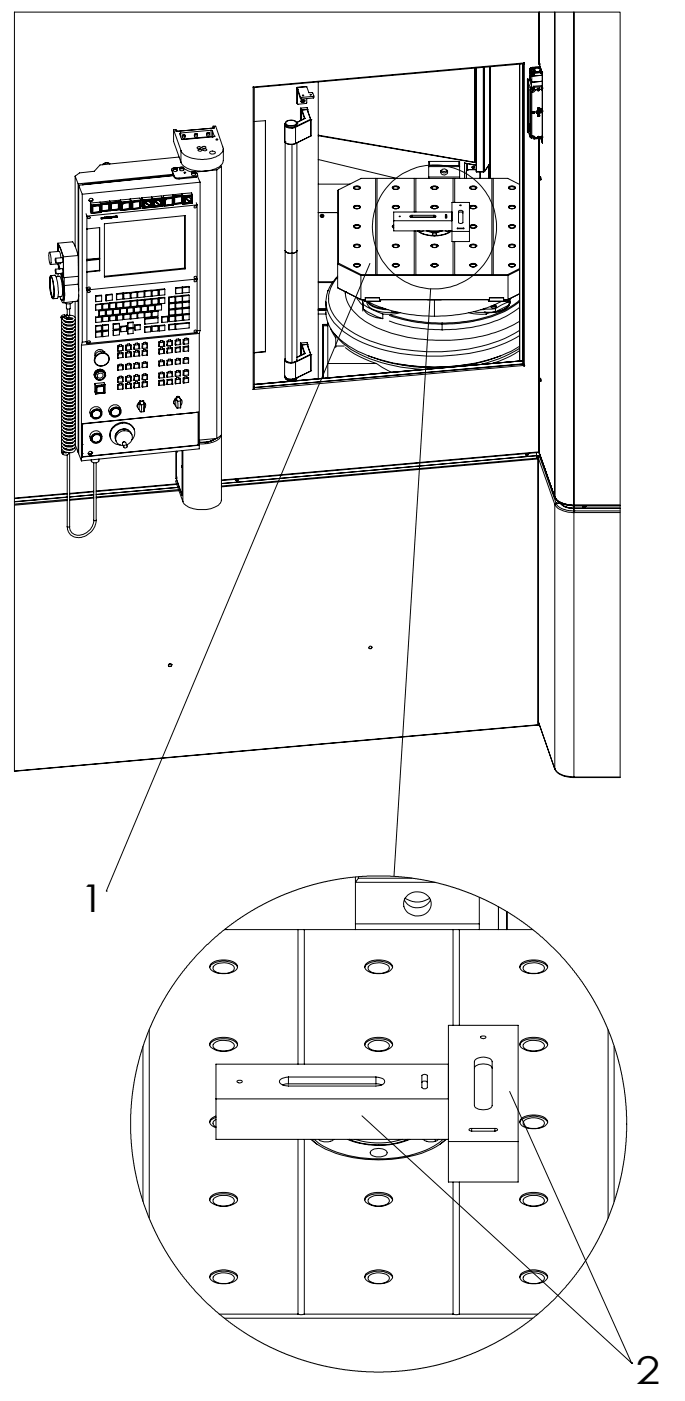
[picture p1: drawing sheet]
<svg xmlns="http://www.w3.org/2000/svg" width="88mm" height="181mm" viewBox="0 0 88 181" stroke-linecap="round" stroke-linejoin="round" font-family="sans-serif">
<defs><g id="words">
<g font-size="4.9">
<text x="10.3" y="117.7">1</text>
<text x="82" y="178.5">2</text>
</g>
</g></defs>
<g fill="none" stroke="#000" stroke-width=".13">
<path d="M22.4 16.7v1.5l.9 2.7M22.4 16.7l.9 2.7M23.3 17.2l-.1 .1 .3 .7 4.1-.4M23.3 17.2v.4M23.3 19.4v1.5M23.7 17.4h-.2M23.8 17.4l-.1 .2h-.2M23.8 17.4h.1M23.8 17.4l.1 .2M23.8 17.4l.1 .1M23.9 17.5a.18 .18 0 0 0-.2-.1 .18 .18 0 0 0-.2 .1v.2a.18 .18 0 0 0 .2 .1 .18 .18 0 0 0 .2-.2M23.9 17.5v.1"/>
<path d="M25.3 17.2l-.2 .1M25.4 17.3l-.1 .1h-.2M25.4 17.2v.1M25.4 17.3l.1 .2M25.4 19l.3-.1 .3 .2-.4 .1-.2-.1zM25.4 17.3l.1 .1M25.5 17.4a.2 .2 0 0 0-.2-.2 .2 .2 0 0 0-.2 .2v.1a.2 .2 0 0 0 .2 .2 .2 .2 0 0 0 .2-.2M25.5 17.4v.1M25.5 19.3l.4-.1 .2 .2-.3 .1zM26.1 19l.2-.1a.16 .16 0 0 1 .2 0 .16 .16 0 0 1 0 .2h-.2a.18 .18 0 0 1-.2 0 .18 .18 0 0 1 0-.1zM26.2 19.2h.2a.18 .18 0 0 1 .2 0 .18 .18 0 0 1 .1 .2h-.3a.18 .18 0 0 1-.2 .1 .18 .18 0 0 1 0-.2zM26.9 17.1l-.2 .1"/>
<path d="M26.9 17.1v.2h-.2M26.9 17.1l.1 .3M26.9 17.1h.1M27 17.2a.18 .18 0 0 0-.2-.1 .18 .18 0 0 0-.1 .2v.1a.18 .18 0 0 0 .2 .1 .18 .18 0 0 0 .1-.1M27 17.1v.3M27.1 19.6l.4-.1a.2 .2 0 0 1 .3 .2 .2 .2 0 0 1-.3 .2h-.1a.23 .23 0 0 1-.3 0 .23 .23 0 0 1 0-.3zM27.2 16.8l.2 .1M27.2 16.8l-3.9 .4M27.2 17.6l-3.7 .4M27.2 16.8v.8M27.4 16.9v.8l-.2-.1M27.4 16.9l.2 .7"/>
<path d="M27.4 16.3l.1 .2-4.6 .4-.2-.2M27.6 16.3h.2l.9 2.7a.97 .97 0 0 1-.7 1.2 4.6 4.6 0 0 1-4.4-.4l-.3-.4M27.6 16.3v.2l-4.9 .4-.1-.2h-.2M27.6 16.3v.2M27.6 17.6h.1M28.8 19.2v1.5a1.78 1.78 0 0 1-1.5 1.3 4.3 4.3 0 0 1-3.8-.8l-.2-.3M32.7 11.2l.1 .1M32.7 11.2v39M32.7 11.2v.1M32.8 11.3v38.7M32.8 15.7l1.4-.1v29.8l-1.4 .1M36.7 18.2l.1 .1"/>
<path d="M36.7 16.1h.1M36.7 16.1v2.1M36.7 16.1l.1 .1M36.8 18.3a1.2 1.2 0 0 0 1.3 .2M36.8 16.2l.1 .2 .3 .1h.5M36.8 18.3a1.16 1.16 0 0 0 1.3 .2M36.8 18.3h.1M36.8 16.2v2.1M36.8 16l-.1 .1M36.8 18.4v28l.2 .2 .7 .2M36.8 16a.43 .43 0 0 0 .5 .4h.4M36.8 15.9v.2"/>
<path d="M36.8 15.9v.1M36.8 16v.1M36.9 15.9l-.1 .1M37.7 18.6v28.2M37.7 16.4v.1M38.1 16.3l-.4 .1M38.1 16.3v.1M38.1 16.4l-.4 .1M38.1 18.5h.1M38.1 16.4v2.1M38.2 15.8a.46 .46 0 0 1-.6 .4h-.1a.6 .6 0 0 1-.6-.3M38.2 15.8a.98 .98 0 0 0-1.3 0v.1"/>
<path d="M38.2 15.8h.1M38.3 15.8v.1M38.3 15.8a1.01 1.01 0 0 0-1.5 0v.1M38.3 15.9h.1M38.3 15.9a.62 .62 0 0 1-.8 .5 .69 .69 0 0 1-.7-.3M38.3 18.4v28a.69 .69 0 0 1-.6 .4M38.3 15.9a.97 .97 0 0 1-1.5 .1M38.3 11.4v2M38.3 11.4v.1M38.3 11.3v.1M38.3 11.5h.1M38.3 11.3l.5 1.2"/>
<path d="M38.3 11.3v2.1M38.3 11.5l.5 1.2M38.8 12.5l.1 .1M38.8 12.7l.1 .1M38.8 12.5v.2M38.8 14v1.6M38.8 14v.2M38.8 13.1h.1M38.8 13.9v.1M38.8 13.9l.1 .3M38.8 14.2v1.3M38.9 12.9l.1 .1 .1-.1-.1 .1h-.1a.14 .14 0 0 0 .2 .1 .14 .14 0 0 0 .1-.2"/>
<path d="M38.9 12.6v.2M38.9 14.2v1.3M38.9 13.1l.1 .1M38.9 13.1h.2M38.9 14.2h-.1M38.9 14.2l.4 1.1M39 14.2h-.1M39 14.2l.3 1M39.1 13.1l.1 .1M39.2 12.9l.2 .1-.2 .2M39.2 12.9l-.4 .1v.1l.2 .1M39.2 13.2h-.2"/>
<path d="M39.3 15.3h.1M39.3 15.3l-1 .5 1-.5M39.3 12.9l-.2 .2M39.3 15.2v.1M39.6 11.2l-1.3 .1M39.6 11.2l.3 .8 .3-.1 .3 .5M39.6 12.7v.6h-.1l-1.1 .2-.1-.1M39.6 14.1l.5 1.3M39.6 14.1l-.6 .1M39.6 13.9l.1 .2M39.6 13.9h-.8M39.6 13.9l.1 .3"/>
<path d="M39.7 14.1l-.8 .1M39.7 14.1v.1M39.7 14.2v.2M40 12.2h.2v.1h-.2zM40.1 17.5h.1M40.1 15.4v.1M40.1 15.4h.1M40.1 17.5l-2 1M40.1 15.4l-2 .9M40.1 15.4v2.1M40.1 15.5l-2 .9M40.4 12.4l-1.5 .2"/>
<path d="M40.4 12.4v.2M40.4 12.6l-1.5 .2M40.5 12.4h-.1M40.5 12.4l-.1 .2M41.1 17.5l20.1 3.5M41.1 10.6v38.2M41.1 17.4l20.1 3.5M61.2 8.8v12.1M61.3 8.8l-.1 12.1M61.4 8.8v13.4h1M62.4 8.7v13.5M62.5 8.7v13.4"/>
<path d="M63.2 8.6v14.4M67 8.3v38.2M67.1 8.3v38.2M67.4 8.2v38.3M67.5 8.2l.1-.1-34.9 3.1M67.5 8.2l-34.7 3.1M67.5 8.2l.1 39-.1-.2M67.5 8.2v38.8M67.5 8.3h.1M67.5 8.2h.1M67.6 8.2v-.1v.2M67.6 8.2v.1"/>
<path d="M67.6 8.2h-.1M68 10.2l.1 .1M68 16.9l.1 .1M68 10.2l.1 .2 .2-.1h-.2M68 16.9l.1 .2M68 10.2v6.7M68 10.2h.3M68.1 16.9l.3 .8M68.1 10.3v6.8M68.1 17.1h.1M68.3 16v1v-.1M68.3 16h-.1l-.1 .2 .2 .7"/>
<path d="M68.3 16v.9M68.3 16.9h.1M68.3 9.8h.1M68.3 8.8v1.5M68.3 8.8l.1 .2v-.1M68.3 9.1l.1 .2M68.3 9.9l.3 .7M68.3 9.8l.3 .8M68.3 10.3l.3 .8M68.3 10.3l-.2 .2 .3 .8M68.3 8.8h.1M68.3 9.1h.1"/>
<path d="M68.4 8.9h.1M68.4 8.9l.1 .4M68.4 9.2l.1 .7zM68.4 11.3v6.4M68.4 17.7l.1 .1h.4M68.4 17.4l.1 .2M68.4 8.8h.1M68.5 9.4h-.1M68.5 11.8l.1 .1M68.5 11.8v5.8M68.5 11.8h.1M68.5 8.8l-.1 .1"/>
<path d="M68.5 8.8h.1M68.5 17.6a.14 .14 0 0 0 .1 .1 .14 .14 0 0 0 .2-.1M68.5 8.8v.1l-.1-.1M68.5 8.8h-.1M68.5 8.9h.1M68.5 9.6l.1 .2 1.3-.1M68.5 8.8v.1M68.5 9.3v.2M68.5 9.5l.1 .1M68.6 11.1l-.2 .2M68.6 10.6v.5M68.6 9.5h.1"/>
<path d="M68.6 9.6v1M68.6 11.9v5.6M68.6 9.4l-.1 .1M68.6 10.6l1.3-.1-1.3 .1M68.6 17.5h.1M68.6 11.9h.1M68.6 17.5l-.1 .1M68.6 8.7l1-.1 .1 .2M68.6 9.4h.1M68.6 14.5a.16 .16 0 0 1 .2-.1 .16 .16 0 0 1 .2 .1M68.6 14.5a.16 .16 0 0 0 .2 .2 .16 .16 0 0 0 .2-.2M68.6 8.8h.1"/>
<path d="M68.6 14.5l.1 .1M68.6 14.5h.1M68.6 8.7l.1 .1M68.6 9.4l.1 .1M68.6 11.5l-.2 .1 .1 .2M68.6 11.5l.1 .2M68.6 8.7v.1M68.7 14.5l.1 .1M68.7 8.8l-.2 .1M68.7 8.8h.1M68.7 9.4l-.1 .1M68.7 9.4l.2 .1"/>
<path d="M68.7 9.3l.2 .1M68.7 9.4l-.1 .1h.1M68.7 9.4h.1M68.7 9.4h.2l-.2 .1M68.7 17.5a.26 .26 0 0 1 .4 .3M68.7 17.6l.2 .2M68.7 9.3h-.2M68.7 9.3v.1M68.7 11.7v.2M68.7 17.5v.1M68.7 9.4v.1M68.7 8.9l.2 .4"/>
<path d="M68.7 11.7l-.2 .1M68.7 14.5h.1M68.7 17.6h-.2M68.7 9.5h.1M68.7 11.3h.1M68.8 14.4a.11 .11 0 0 0-.1 .1 .11 .11 0 0 0 .1 .1M68.8 14.4h.1M68.8 14.6h.1M68.8 14.4h.1v.2h-.1M68.8 14.5h-.1M68.8 14.4v.2M68.8 14.5h.1"/>
<path d="M68.8 14.5v.1M68.8 14.4v.1M68.9 9.5h.1M68.9 9.5l-.2 .1-.1-.1M68.9 11.3l-.3 .2M68.9 14.5h.1M68.9 9.5h-.2M68.9 11.1v.2M68.9 17.6v.2M68.9 11.1h1v.1l-1 .1M68.9 11.3v.2M68.9 14.5l-.1 .1"/>
<path d="M68.9 17.8v.1M68.9 14.4h.1M68.9 9.4v.1M68.9 9.5v.1M68.9 11.3v.1M68.9 14.4v.1M68.9 8.9l.2-.1a.38 .38 0 0 1 .6 .3l-.6 .2M68.9 11.4l.2 .2M68.9 11.4v.1M68.9 11.5l-.2 .2M68.9 8.9h.1M68.9 9.6h-.3"/>
<path d="M68.9 8.9v.2M68.9 8.9h-.2M68.9 8.9l.1 .4M68.9 9.1l.1 .2M68.9 9.1h-.1M68.9 11.5l.2 .1M68.9 14.4l.1 .1M68.9 17.8h.2M68.9 17.9h.1M69 8.9l.1 .4M69 8.9h-.1M69.1 9.3h.1"/>
<path d="M69.1 17.8h.1M69.1 11.6l-.2 .2-.2 .1M69.1 17.8l-.2 .1M69.1 9.3h-.2M69.2 14.5a.25 .25 0 0 0 .2 .2 .25 .25 0 0 0 .3-.2M69.2 14.5h.1M69.3 11.6l.2 .1M69.3 11.6h.1M69.3 17.7l.2 .1M69.3 17.7a.14 .14 0 0 1 .2-.1 .14 .14 0 0 1 .1 .1M69.3 11.5l.1-.1 .4 .1M69.3 17.7h.1"/>
<path d="M69.3 11.5l-.2 .1M69.3 17.8h-.2M69.3 11.6v.1M69.3 14.8h.1M69.3 14.9h.1M69.3 14.9l.1 .1 .2-.1M69.3 14.8v.1M69.3 14.9h.3M69.4 14v-.1l.2 .1M69.4 14l.1-.1v.1h-.2l.1 .2 .2-.1M69.4 14h.1M69.4 14.4h.1"/>
<path d="M69.4 11.6h.1M69.4 17.8h.1M69.4 14.1h.1M69.4 14.9h.1M69.4 14.9v.1M69.4 15h.1M69.4 17.7v.1M69.5 11.5l-.2 .1 .2 .1M69.5 11.5h.1M69.5 11.7h.1M69.5 11.4l-.2 .2M69.5 11.4v.1"/>
<path d="M69.5 11.5h.1l-.1 .2M69.5 11.6h.1M69.5 14.3h.1M69.5 17.6a.11 .11 0 0 0-.2 .1 .11 .11 0 0 0 .2 .1M69.5 17.6h.1M69.5 17.8h.1M69.5 17.6a.11 .11 0 0 1 .1 .1 .11 .11 0 0 1-.1 .1M69.5 17.7h.1M69.5 11.4l.1 .1M69.5 11.5v.2M69.5 17.6v.2M69.5 11.5v.1"/>
<path d="M69.5 11.6h-.1M69.5 17.7l-.1 .1M69.5 11.6v.1M69.5 14.5v.1M69.5 14.6h.1M69.5 14.3l.1 .1M69.5 14.3l-.1 .1M69.5 17.7v.1M69.5 14.1h.1M69.5 14.9h.1M69.5 14.8h-.2M69.5 14.1h-.1"/>
<path d="M69.5 14.5h.1M69.5 14.8h.1M69.5 14.9l-.1 .1M69.5 17.6v.1M69.5 13.9h.1M69.5 13.9l-.1 .1M69.5 14.3h-.1l.1 .3M69.5 14.3v.2M69.5 14.4h.1M69.6 14h.1M69.6 14.1l-.1 .1-.1-.1M69.6 14.1h.1"/>
<path d="M69.6 14.4h.1M69.6 14.9l-.2 .1M69.6 14.9h.1M69.6 8.3h.1M69.6 17.6h.1M69.6 1.6v6.7M69.6 13.9v.2M69.6 17.9v40.5M69.6 8.3l.4 1.2v9l-.2-.7 .1 .6v-9M69.6 8.3l.3 1.1M69.6 11.6l-.1 .1M69.6 17.6l-.1 .2"/>
<path d="M69.6 11.6a.14 .14 0 0 1-.1 .1 .14 .14 0 0 1-.2-.1M69.6 11.5h.1M69.6 11.6v-.2h-.3v.2M69.6 17.6v.2h-.3v-.1M69.6 14.1h.2M69.7 8.7h-.1zM69.7 14.4h.1M69.7 14.4v.1M69.7 14.5h.1M69.7 8.7h.1M69.7 8.7v.1M69.7 9h.1"/>
<path d="M69.7 9l-.2 .3h-.4M69.7 14.3a.27 .27 0 0 0-.3-.1 .27 .27 0 0 0-.2 .3M69.7 14.4a.26 .26 0 0 0-.3-.2 .26 .26 0 0 0-.2 .3M69.7 14.4a.11 .11 0 0 1 .1-.1 .11 .11 0 0 1 .1 .1M69.7 14.4a.11 .11 0 0 0 .1 .1 .11 .11 0 0 0 .1-.1M69.7 14.3v.1M69.7 8.8l-.3-.1h-.4a.3 .3 0 0 0-.4 .2 .3 .3 0 0 0 .1 .4l.7 .1 .5-.3M69.7 14.3h.1M69.7 14.3l.1-.1 .1 .1M69.8 8.8l-.6-.1a.54 .54 0 0 0-.6 .3M69.8 14.1h.1M69.8 14.1l.1 .1-.1-.1"/>
<path d="M69.8 14.4h.1M69.8 9.4l.1-.1h-.1l.1 .1M69.8 9.4l.1 .1M69.8 9.4h.1M69.8 14.5h.1M69.8 14.3h.1M69.8 9.4v.1h.1M69.8 14.4v.1M69.8 9.4l-.9 .1M69.8 11.5l.1 .2M69.8 17.7v.1M69.8 17.8h-.2"/>
<path d="M69.9 9.2l-.1 .1v.1M69.9 9.3h.1M69.9 14.3v.2h-.2M69.9 14.3h.1M69.9 14.3h-.2M69.9 14.4h.1M69.9 14.4h-.2M69.9 14.3v.1M69.9 14.4l-.1 .1-.1-.1M69.9 11.4v-.1l-.1 .2M69.9 17.7h.1M69.9 11.4h.1"/>
<path d="M69.9 17.5l-.1 .2M69.9 11.4l.1 .1M69.9 17.6h.1M69.9 17.6v.2h-.1M69.9 11.4l-.1 .1M69.9 17.6l-.1 .1M69.9 17.8l-1 .1M71.6 1.6v62.5M74 1.6v63.6M6.3 32.6a.23 .23 0 0 1 .2 .3l.1 .8a.24 .24 0 0 1-.1 .4l-.2-.7zM6.4 32.5l1.2-.1 .2 .3 .1 .5M6.5 35.6h.1a4.1 4.1 0 0 1 .4 2.4 .28 .28 0 0 1-.2 .5 6 6 0 0 1-.3-2.9z"/>
<path d="M6.5 35.7h.1a4 4 0 0 1 .3 2.4l-.1 .4a4.6 4.6 0 0 1-.3-2.8zM6.6 35.6l.5-.1a4.6 4.6 0 0 1 .4 2.7l-.1 .3h-.6M6.6 35.7a4.4 4.4 0 0 0 .2 2.7h.1M7.2 33.3l.8-.1 .1 .4v.2l-.9 .1M7.2 34.7h.8l.1 .3v.3h-.9M7.2 33.3v.6l-.1-.3zM7.2 34.7v.6zM7.2 35.7l.5-.1a2.99 2.99 0 0 1 .4 2l-.1 .6-.5 .1M7.5 34.1l.1 .6M7.5 31.4l.4 .9 .3 .8M7.5 31.5l.2 .4 .5 1.3v2.5l-.3-.4M7.5 31.4l1.9-.2 .3 .7 .4 1.1"/>
<path d="M7.5 31.4v1M7.5 34.1l.2 .6M7.5 31.5v.9M7.5 34.1l.3 .6M7.5 35.3v.4M7.5 34.3v.4M7.8 35.3l.1 .2a6.2 6.2 0 0 1 .1 3.2h-.1l-.2-.4M7.9 33.8l-.1 .2-1.3 .1M7.9 35.3l.1 .2a7.7 7.7 0 0 1 .2 3.2h-.2M7.9 35.3l.3 .5M8 35.3l.2 .3M8.2 33.1v2.7"/>
<path d="M8.2 35.8h.1M8.3 36.8a4.5 4.5 0 0 1-.2 2.3l-.2-.5M8.3 35.8v1M8.6 39.2v.6l.1 .1 .4-.1v-.6M8.7 39.9v.7M9 39.9v.7M9.4 38.9a.78 .78 0 0 1-1.1 .1M9.7 22.7v9.1M9.7 38.9v2M9.7 22.7l.4 1M10.1 36.7a3.9 3.9 0 0 1-.1 2.2l-1.9 .2M10.1 23.7v9.2"/>
<path d="M10.1 38.7v19.7M10.1 33l-1.9 .1M10.1 33v2.6M10.1 36.7l-1.8 .1M10.1 35.6l-1.8 .2M10.1 35.6v1.1M10.2 23.9l.4 1.2M10.2 38v20.5l.3 1M10.2 23.9v13.6M10.6 25.1v19M11 23.8l-.4 .1M11 23.8h.1"/>
<path d="M11.1 27.6l.1 .3M11.2 27.9v16.4M11.2 29.5l1.7-.1v4M11.2 33.6l1.7-.1v1.4M11.3 37.5a.16 .16 0 0 1 .3 0 .16 .16 0 0 1 0 .2 .16 .16 0 0 1-.3 0zM11.4 27.9a.15 .15 0 0 1 .2 .1 .15 .15 0 0 1 0 .2 .15 .15 0 0 1-.3 0 .16 .16 0 0 1 .1-.3zM11.7 26.2l.1 .2M11.7 26.2v1.1l.1 .2M11.8 26.4v1.1M11.8 26.4v.1M11.8 26.5v1M11.8 27.5h.1"/>
<path d="M11.8 27.2v.1M11.9 26.6h.1M11.9 26.6v.8M11.9 27.4h.1M12 25.7a.27 .27 0 0 1-.5 .1M12 25.7a.26 .26 0 0 1-.2 .2 .26 .26 0 0 1-.3 0M12 25.7h.1M12 26.6v.8M12.3 38.1h.8v.8h-.8zM12.3 39.3l.8-.1v.7l-.8 .1zM12.7 26.5v.1M12.8 33.3l-1.6 .2"/>
<path d="M12.8 29.4v3.9M12.8 33.5v1.4M12.8 33.3l.1 .1M12.8 34.9l-1.6 .1M12.8 34.9h.1M12.9 34.9l-1.7 .2M12.9 26.5v.8M12.9 33.4l-1.7 .1M12.9 27.3l-.9 .1M12.9 26.5l-.9 .1M12.9 27.3h.1M12.9 27.3l-1 .1"/>
<path d="M12.9 26.5l-1 .1M12.9 26.1l.1 .2M12.9 26.1l-1.2 .1M12.9 26.5h.1M12.9 26.1l.1 .1M13 26.4l-1.2 .1M13 27.4l-1.2 .1M13 26.4v1M13 27.3v.1M13 27.4h.1M13 26.2v.1M13 26.3l-1.2 .1"/>
<path d="M13 26.3v.1M13 26.3v1.1M13 27.3h.1M13 28.1h.1v.1zM13 26.3v1M13.1 26.4v.8M13.1 38.1l-.8 .2M13.1 39.2l-.8 .1M13.1 26.4h.1M13.2 28.2h.1M13.2 26.4v.8M13.2 27.2h-.1"/>
<path d="M13.2 28.1h.1M13.2 28.1l.1 .1v-.1l.2 .1M13.2 28.1v.1M13.2 39.2l.8-.1v.1M13.2 39.2l.1 .7M13.2 39.2h.1M13.3 39.2v.7M13.3 21.2h-.1a.69 .69 0 0 1 1-.1 .69 .69 0 0 0-.9 .1zM13.5 28h.1M13.5 28.2h.1M13.5 28.9l10.4-1.1v6.9l-10.4 1zM13.5 28v.2"/>
<path d="M13.5 28.2l-.1-.1v.1h-.2M13.5 28.1h.1M13.5 28.1v-.1l.1 .2v-.2v.1M13.6 28.1h.1M13.7 28.1v.1M13.7 38l.8-.1v.8l-.8 .1zM13.7 39.9h.8v.7l-.8 .1zM13.8 28l-.1 .1M13.8 28h.1M13.8 28.1l-.1 .1M13.8 28.1h.1M14 28.1h.1"/>
<path d="M13.9 28l.1 .1M14 28h-.1M14 28h.1M14 39.2v.6l-.7 .1M14 39.2h-.7M14 28.1l.2-.1-.1 .1M14 26.3l-.8 .1M14 27.1l-.8 .1M14 26.3v.8M14 27.1h.1M14.1 28.1h.1zM14.1 26.3l-1 .1"/>
<path d="M14.1 27.1l-1 .1M14.1 26.3v.8M14.1 26.3h-.1M14.1 39.1l.8-.1v.8h-.7M14.1 39.1l.1 .7M14.1 39.1h.1M14.1 25.9l.1 .2M14.1 25.9l-1.2 .2M14.1 25.9l1.3-.1v.2M14.2 26.2v1M14.2 39.1v.7M14.2 26.2l-1.2 .1"/>
<path d="M14.2 27.2l-1.2 .1M14.2 27.2h.1M14.2 28.1h.1M14.2 28h.1M14.2 28v.1M14.2 26.1v1.1M14.2 26.1v.1M14.2 26.1l-1.2 .1M14.3 28.1h.1M14.3 28h.1M14.3 27.9v.1M14.3 27.9h.1"/>
<path d="M14.3 28v.1M14.3 28h.2l-.2 .1zM14.3 26.2v.9M14.3 26.2l.1 .1M14.4 26.5v.1M14.4 26.3v.1M14.4 26.3v.8M14.4 27.1h-.1M14.5 28h.1M14.5 28.1h.1M14.5 28v.1M14.5 38l-.8 .1"/>
<path d="M14.5 39.9l-.8 .1M14.5 28.1h-.1M14.6 39.9l.8-.1v.1M14.6 39.9v.7M14.6 39.9h.1M14.6 27.9h.1M14.6 28.1h.1M14.6 27.9v.2M14.7 28.1h.1M14.7 27.9h.1M14.7 27.9v.2M14.8 27.9h.1"/>
<path d="M14.8 28.1h.1M14.8 27.9l-.1 .1h.1M14.8 27.9v.2M14.8 28.1l.1-.2v.2M14.9 27.9h.1M14.9 27.9l-.1 .2M14.9 27.9v.1l.1-.1M14.9 39.1h-.7M14.9 28.1h.1M15 27.9h.1M15 28h.1M15 27.9v.1"/>
<path d="M15 37.9l.1 .8M15 39l.1 .7M15 28v-.1l-.1 .2M15 37.9l.8-.1v.8l-.7 .1M15 39l.8-.1v.8h-.7M15 37.9l.1 .1M15 39l.1 .1M15.1 27.9v.1zM15.1 38v.7M15.1 39.1v.6M15.3 26.2l-.9 .1M15.3 27l-.9 .1"/>
<path d="M15.3 26.2v.8M15.3 27h.1M15.3 26.1l-1 .1M15.3 27l-1 .1M15.3 26.1v.9M15.3 26.1v.1M15.4 26l-1.2 .2M15.4 26v1M15.4 27l-1.2 .2M15.4 27v.1M15.4 39.9v.6l-.8 .1M15.4 39.9h-.8"/>
<path d="M15.4 26v1.1M15.4 26l-1.2 .1M15.4 26h.1M15.4 27.1l-1.2 .1M15.5 39.8l.8-.1v.1M15.5 39.8v.7M15.5 39.8h.1M15.5 25.8v1.1l.1 .2M15.5 25.8l.1 .3M15.5 25.8l1.2-.1 .2 .2M15.6 27.1h.1M15.6 26.1v1"/>
<path d="M15.6 26.1h.1M15.7 26.1v1M15.8 26.3h.1M15.8 26.4v.1M15.8 26.4h.1M15.8 26.2v.8M15.8 26.2v.1M15.8 27h.1M15.8 26.9h.1M15.8 26.3v.7M15.8 37.9l-.7 .1M15.8 39l-.7 .1"/>
<path d="M15.9 37.8l.8-.1 .1 .1M15.9 37.8l.1 .8M15.9 38.9l.1 .8M15.9 38.9l.8-.1 .1 .1M15.9 37.8l.1 .1M15.9 38.9l.1 .1M16 37.9v.7M16 39v.7M16.3 39.8h-.8M16.3 39.8v.6l-.8 .1M16.4 39.7l.8-.1v.7l-.8 .1M16.4 39.7v.6"/>
<path d="M16.4 39.7v.1M16.4 39.8v.6M16.7 26.2l-.9 .1M16.7 26.9l-.9 .1M16.7 26.2v.7M16.7 26.9v.1M16.7 26.1l-.9 .1M16.7 27h-.9M16.7 26.1v.9M16.7 26.1v.1M16.7 26.8h.1M16.8 37.8l-.8 .1"/>
<path d="M16.8 26v1M16.8 37.8v.7l-.8 .1M16.8 38.9v.7l-.8 .1M16.8 38.9l-.8 .1M16.8 26l-1.1 .1M16.8 27l-1.1 .1M16.8 26.9l.1 .1M16.8 27h.1M16.8 25.7l1.3-.1 .1 .2M16.8 25.7l.1 .2M16.8 25.7v.2M16.9 38.4h.1"/>
<path d="M16.9 39.5h.1M16.9 25.9v1.1M16.9 37.7v.7M16.9 38.8v.7M16.9 37.7v.1M16.9 38.4v.1M16.9 38.8v.1M16.9 39.5v.1M16.9 25.9l-1.3 .2M16.9 25.9l-.1 .1M16.9 27l-1.3 .1M16.9 26.8v.2"/>
<path d="M16.9 37.8v.7M16.9 38.9v.7M16.9 25.9l.1 .1M16.9 27h.1M17 26v1M17.1 26v.9M17.1 26v.1M17.1 26.1v.8M17.1 26.9h.1M17.2 39.7l-.8 .1M17.3 39.6l.8-.1v.1M17.3 39.6v.6"/>
<path d="M17.3 39.6v.1M17.3 39.7v.6M17.7 37.7l-.1-.1-.7 .1M17.7 38.8l-.1-.1-.7 .1M17.7 37.7l-.8 .1M17.7 37.7v.7l-.8 .1M17.7 38.8v.7l-.8 .1M17.7 38.8l-.8 .1M17.7 37.6v.7M17.7 38.7v.7M17.7 37.6l.8-.1 .1 .1M17.7 38.3h.1"/>
<path d="M17.7 38.7l.8-.1 .1 .1M17.7 39.4h.1M17.7 37.6l.1 .1M17.7 38.3l.1 .1M17.7 38.7l.1 .1M17.7 39.4l.1 .1M17.8 37.7v.7M17.8 38.8v.7M18 26l-.9 .1M18 26.8l-.9 .1M18 26v.8M18 26.8h.1"/>
<path d="M18 26.6h.1M18.1 25.9l-1 .1M18.1 26.8l-1 .1M18.1 25.9v.9M18.1 25.9l-.1 .1M18.1 39.6l-.8 .1M18.1 39.6v.6l-.8 .1M18.1 26.9l-1.1 .1M18.1 25.9l-1.1 .1M18.1 25.9v1M18.1 26.8l.1 .1M18.1 26.9h.1"/>
<path d="M18.2 25.8l-1.3 .1M18.2 25.8l-.1 .1M18.2 25.8v1.1M18.2 26.9l-1.3 .1M18.2 39.5l.8-.1v.1M18.2 39.5l.1 .7M18.2 39.5l.1 .1M18.3 39.6v.6M18.3 25.5l1.2-.1 .1 .3M18.3 25.5l.1 .3M18.3 25.5v1.1l.1 .3M18.4 26.9h.1"/>
<path d="M18.4 25.8h.1M18.4 25.8v1.1M18.5 25.8v1.1M18.5 26.2l.1 .1M18.5 26.6h.1M18.5 26.1h.1M18.5 26h.1M18.6 37.6l-.8 .1M18.6 37.6v.7l-.8 .1M18.6 38.7v.7l-.8 .1M18.6 38.7l-.8 .1M18.6 26.8h-.1"/>
<path d="M18.7 37.5l.8-.1v.1M18.7 37.5v.8M18.7 38.6v.8M18.7 38.6l.8-.1v.1M18.7 37.5v.1M18.7 38.6v.1M18.7 37.6v.7M18.7 38.7v.7M18.9 26.2l.3 .2M18.9 26.2l.4 .2-.1 .1-.4-.2zM19 39.5v.7h-.7M19 39.5l-.7 .1"/>
<path d="M19 26.3v.1M19.1 39.4l.8-.1v.7l-.8 .1M19.1 39.4v.7M19.1 39.4v.1M19.1 39.5v.6M19.3 25.8v.1M19.4 26.2a.4 .4 0 0 0-.5-.2 .4 .4 0 0 0-.2 .5M19.5 25.9v.7M19.5 25.9l-.9 .1v.8M19.5 26.6l-.9 .2M19.5 26.6v.1M19.5 37.5l-.8 .1"/>
<path d="M19.5 37.5v.7l-.8 .1M19.5 38.6v.7l-.8 .1M19.5 38.6l-.8 .1M19.5 25.8l-1 .1v.9M19.5 26.7l-1 .1M19.5 25.8v.9M19.5 25.8v.1M19.6 37.4h.7h.1M19.6 25.4v.1M19.6 37.4v.8M19.6 38.5v.8M19.6 38.5h.7h.1"/>
<path d="M19.6 37.4v.1M19.6 38.5v.1M19.6 25.4l.1 .3M19.6 25.4l1.2-.1 .1 .2M19.6 25.7v1M19.6 37.5v.7M19.6 38.6v.7M19.6 25.7l-1.1 .1M19.6 26.7l-1.1 .2M19.6 26.6v.2M19.6 26.7v.1M19.6 25.7l-1.2 .1"/>
<path d="M19.6 25.7h.1M19.6 25.7v1.1M19.6 26.8l-1.2 .1M19.6 26.6l.1 .2M19.7 25.7h.1M19.7 25.7v1.1M19.7 25.7v1M19.7 26.7v.1M19.8 26l.1 .1M19.8 25.9h.1M19.9 26.6h-.1M19.9 26.4l-.1 .1"/>
<path d="M19.9 39.4l-.8 .1M20 39.3l.8-.1v.1M20 39.3l.1 .7M20 39.3l.1 .1M20.1 39.4v.6M20.1 26.1l.4 .3M20.1 26.1l.1-.1 .3 .3v.1M20.3 26.2h.1M20.4 37.4l-.8 .1M20.4 37.4v.7l-.8 .1M20.4 38.5v.7l-.8 .1M20.4 38.5l-.8 .1"/>
<path d="M20.5 38.4v.8M20.5 37.3h.7h.1M20.5 37.3v.8M20.5 38.4h.7h.1M20.5 37.3v.1M20.5 38.4v.1M20.5 37.4v.7M20.5 38.5v.7M20.6 25.7v.1M20.7 26.1a.4 .4 0 0 0-.5-.2 .4 .4 0 0 0-.2 .5M20.8 25.8h-.9v.8M20.8 26.5l-.9 .1"/>
<path d="M20.8 25.8v.7M20.8 26.5h.1M20.8 26.5l-1 .1M20.8 25.7v.1M20.8 25.7v.8M20.8 25.7l-1 .1v.8M20.8 39.3l-.7 .1M20.8 39.3v.7h-.7M20.9 25.6v1M20.9 26.6l-1.2 .1M20.9 25.6l-1.2 .1M20.9 26.5v.1"/>
<path d="M20.9 26.6h.1M20.9 25.5l-1.2 .2M20.9 25.5v.1M20.9 25.5v1.1M20.9 26.6l-1.2 .2M21.1 25.2l.1 .3M21.1 25.2v1.1l.1 .3M21.2 25.5v.1M21.2 25.5v1.1M21.2 26.6h.1M21.2 26.3h.1M21.2 25.6v1"/>
<path d="M21.3 38.4v.7l-.8 .1M21.3 37.3l-.8 .1M21.3 37.3v.7l-.8 .1M21.3 38.4l-.8 .1M21.3 25.7h.1M21.3 25.9v.1M21.3 25.8h.1M21.3 25.6v.9M21.3 25.6v.1M21.3 26.3h.1M21.3 25.7v.8M21.3 26.5h.1"/>
<path d="M21.8 39.1h.7l.1 .7-.8 .1zM21.8 39.9h.7l.1 .7h-.8zM22.1 21.8l.4 1M22.1 21.8l.4 1.1M22.2 25.6l-.9 .1M22.2 26.4l-.9 .1M22.2 25.6v.8M22.2 26.4h.1M22.2 26.2h.1M22.3 25.5l-1 .1M22.3 26.4l-1 .1M22.3 25.5v.9"/>
<path d="M22.3 25.5l-.1 .1M22.3 25.1l.1 .3M22.3 25.1l-1.2 .1M22.3 25.1v.2M22.3 25.4l-1.1 .2M22.3 25.4v1.1M22.3 26.5l-1.1 .1M22.3 26.5h.1M22.3 25.3h.1M22.4 21.7v.3l.1 .1 .4-.1v-.3M22.4 22.5l-12.3 1.2M22.4 22.6l-11.6 1.2"/>
<path d="M22.4 21.7l.1-.1a.17 .17 0 0 1 .2 0 .17 .17 0 0 1 .1 .2h-.1a.18 .18 0 0 1-.2 .1 .18 .18 0 0 1-.1-.2zM22.4 21.7h-.2l-.1 .1M22.4 22.6l-11.4 1.2M22.4 25.4l-1.2 .1M22.4 25.4h-.1M22.4 25.3v1.2M22.4 26.5l-1.2 .1M22.4 22.7l-12.2 1.2M22.5 25.4v.1M22.5 25.4v.9M22.5 26.3h.1M22.5 22.8a.56 .56 0 0 0 .6 .2"/>
<path d="M22.5 22.9l.3 .2h.3M22.5 22.8v.1M22.5 21.7h.2a.13 .13 0 0 1-.1 .1 .13 .13 0 0 1-.1-.1zM22.5 25.7v.1M22.5 25.5v.1M22.5 25.5v.8M22.5 38.2v.1M22.5 38.2l-.7 .1v.8l.8-.1v-.7M22.5 38.2l.1 .1M22.6 39.1l-.8 .1M22.6 39.9l-.8 .1M22.6 38.3l-.8 .1"/>
<path d="M22.6 37.1h.9l-.8 .1M22.6 37.8h.1M22.6 38.2l.9-.1v.1l-.8 .1M22.6 38.9h.1M22.6 39.1l.9-.1v.1h-.8M22.6 39.7h.1M22.6 39.8h.9l-.8 .1M22.6 37.1v.7M22.6 38.2v.7M22.6 39.1v.6M22.6 39.8v.7M22.6 37.1l.1 .1"/>
<path d="M22.6 37.8l.1 .1M22.6 38.2l.1 .1M22.6 38.9l.1 .1M22.6 39.1h.1M22.6 39.7l.1 .1M22.6 39.8l.1 .1M22.7 37.2v.7M22.7 38.3v.7M22.7 39.1v.7M22.7 39.9v.7M23.1 23v.1M23.1 20.3l-10.2 1-.7 .8-1.9 .2-.6 .4"/>
<path d="M23.2 21.7v.3h.1h.4v-.3M23.2 21.6h-.4M23.2 21.6l.2-.1a.16 .16 0 0 1 .2 0 .16 .16 0 0 1 .1 .2l-.2 .1a.16 .16 0 0 1-.2 0 .16 .16 0 0 1-.1-.2zM23.3 21.6h.2l.1 .1zM23.4 26.2l-.9 .1M23.4 25.4l-.9 .1M23.4 25.4v.8M23.4 26.2h.1M23.5 25.3l-1 .1M23.5 26.2l-1 .1M23.5 25.3v.9M23.5 25.3l-.1 .1"/>
<path d="M23.5 25l.1 .2M23.5 25l-1.2 .1M23.5 25l.1 .3M23.5 25l1.2-.1 .1 .2M23.5 37l.9-.1v.1M23.5 38.1l.9-.1v.1M23.5 39l.9-.1v.1M23.5 39.8l.9-.1v.1M23.5 25.2v1M23.5 37v.8l-.8 .1M23.5 38.1v.8l-.8 .1M23.5 39v.7l-.8 .1"/>
<path d="M23.5 39.8v.7l-.8 .1M23.5 37l.1 .1M23.5 38.1l.1 .1M23.5 39h.1M23.5 39.8h.1M23.5 25.2l-1.1 .1M23.5 26.2l-1.1 .1M23.5 26.2l-1.1 .2M23.5 26.2l.1 .1M23.6 37.7v.1M23.6 38.8v.1M23.6 39.6v.1"/>
<path d="M23.6 37.1v.7M23.6 38.2v.7M23.6 39v.7M23.6 39.8v.7M23.6 25.2l-1.3 .1M23.6 25.2h-.1M23.6 26.3h.1M23.6 25.3h.1M23.6 25.3v1M23.6 26.1h.1M23.7 25.3v1M23.7 21.7l1 .5"/>
<path d="M23.7 25.4v.9M23.7 25.4h.1M23.8 25.4v.8M23.8 26.2l-.1 .1M23.8 27.8v6.8M23.8 34.6l-10.3 1M23.8 34.6l.1 .1M24 25.6a.38 .38 0 0 1 .6 .1 .38 .38 0 0 1-.4 .5 .33 .33 0 0 1-.3-.2 .33 .33 0 0 1 .1-.4zM24.1 25.7l.3 .3M24.1 25.7l.4 .2-.1 .1-.3-.3zM24.4 26h.1M24.4 37l-.8 .1"/>
<path d="M24.4 37v.7l-.8 .1M24.4 38.1v.7l-.8 .1M24.4 39v.6l-.8 .1M24.4 39.8v.6l-.8 .1M24.4 38.1l-.8 .1M24.4 39h-.8M24.4 39.8h-.8M24.4 25.9v.1M24.6 25.7a.41 .41 0 0 0-.5-.2 .41 .41 0 0 0-.2 .5M24.7 25.3l-.9 .1M24.7 26.1l-.9 .1M24.7 25.3v.8"/>
<path d="M24.7 26.1v.1M24.7 26h.1M24.7 22.2h.5a.23 .23 0 0 1-.2 .2 .23 .23 0 0 1-.3-.2zM24.7 22.2v.4h.1h.4v-.4M24.7 25.3v.9M24.7 25.3h.1M24.7 25.3l-1 .1M24.7 26.2l-1 .1M24.8 25.2l-1.1 .1M24.8 26.2h.1M24.8 26.2l-1.1 .1M24.8 25.2v1"/>
<path d="M24.8 26.1v.1M24.8 25.1l-1.2 .2M24.8 25.1v.1M24.8 25.1v1.1M24.8 26.2l-1.2 .1M24.9 22.2h.2v.1h-.2zM25.2 22.3h.2l.1 .3-.2 .1M25.3 22.7l-2.2 .3M25.3 22.7v.2l-2.2 .2M25.3 26.2l.1 .2M25.4 26.4l-14.2 1.5M25.4 26.4v16.5l-14.2 1.4"/>
<path d="M25.4 36l-14.2 1.4-.1-.3M25.5 22.7l.3 .8M25.5 22.7h.1M25.8 23.5l-15.2 1.6M25.8 23.5v19.1M28 21.9l-2.8 .3M28 21.9v34.7M28.5 21.4l.1 .1M28.6 21.5v43a1.41 1.41 0 0 1-1.2 1.1 4 4 0 0 1-3.6-.6l-.2-.3M28.6 21.5l-.6 .4M36.8 32.3l.1 .1a.78 .78 0 0 0 .8 .3h-.1a.77 .77 0 0 1-.8-.4zM38.3 32.3v.1a.69 .69 0 0 1-.6 .3"/>
<path d="M41.1 39.9h.9M41.1 27.4h2.5M41.1 39.8h.9M41.1 23.8h4M41.1 20.6l10.1 2.4M41.1 40h.9M41.1 36.3h1.9M41.1 36.5h1.8M41.4 27.9l.1-.1 .2 .1M41.4 27.9h.3zM41.5 28h.1M42 39a5.2 5.2 0 0 0 2.4 5.2 15.9 15.9 0 0 0 7.2 2.8 25.1 25.1 0 0 0 14.4-1.7l1-.6"/>
<path d="M42 39a5.4 5.4 0 0 0 2.9 4.2 19.1 19.1 0 0 0 9.3 2.7 22.8 22.8 0 0 0 12.4-2.3l.4-.3M42.3 37.5h.1M43.6 35.6l-.1 .1a4.8 4.8 0 0 0-1.5 3.3M43.6 35.8a3.9 3.9 0 0 0 .2 5.8 14.8 14.8 0 0 0 7.9 3.4 25.3 25.3 0 0 0 13.4-1.3l1.9-1.1M43.6 37.1l3 1.6M43.6 37.1l.1 .1M43.7 33.9l-.1 .2 3 1.4M43.7 33.9l2.9 1.5M43.7 24.5l-.1 .1v12.5M43.7 24.5v9.4M44.5 37.7h.1M44.5 37.7a4.2 4.2 0 0 0 1.7 3.1 15.7 15.7 0 0 0 8.6 3 20.3 20.3 0 0 0 12.1-2.3l.1-.1"/>
<path d="M44.5 37.7v.2M45.6 29.2a.51 .51 0 0 1 .9 0M45.6 29.2a.56 .56 0 0 0 .9 0M45.6 34.2a.51 .51 0 0 1 .9 0M45.6 34.2l.2 .2a.54 .54 0 0 0 .7-.2M45.6 31.7a.51 .51 0 0 1 .9 0M45.6 31.7l.2 .2a.54 .54 0 0 0 .7-.2M45.6 34.2l.4-.2 .3 .1 .2 .1M45.6 31.7a.63 .63 0 0 1 .9 0M45.6 29.2a.63 .63 0 0 1 .9 0M45.6 26.8a.56 .56 0 0 1 .9 0M45.6 24.2l.2-.1a.54 .54 0 0 1 .7 .1"/>
<path d="M45.7 24.1l.3-.1a.36 .36 0 0 1 .5 .2 .59 .59 0 0 1-.9 0zM45.7 26.6l.2-.1a.34 .34 0 0 1 .4 0 .34 .34 0 0 1 .2 .3l-.4 .1a.36 .36 0 0 1-.5-.2zM45.8 34.2l.3-.1 .3 .1a.36 .36 0 0 1-.3 .2 .36 .36 0 0 1-.4-.2zM45.8 31.7l.3-.1a.22 .22 0 0 1 .2 0 .22 .22 0 0 1 .1 .2l-.4 .1a.18 .18 0 0 1-.2 0 .18 .18 0 0 1 0-.2zM45.8 29.1h.2a.28 .28 0 0 1 .4 .2l-.2 .1a.3 .3 0 0 1-.3 0 .3 .3 0 0 1-.2-.2zM45.8 26.6h.1a.31 .31 0 0 1 .5 .2l-.2 .1a.3 .3 0 0 1-.3 0 .3 .3 0 0 1-.2-.2zM45.8 24.1h.1a.27 .27 0 0 1 .3 0 .27 .27 0 0 1 .1 .3h-.3a.18 .18 0 0 1-.2 0 .18 .18 0 0 1 0-.3zM46 38.4l.8 1M46.6 38.6h.5l-.5 .1M46.6 35.5h18.9M46.6 35.5v3.1M46.6 38.6v.1"/>
<path d="M46.6 35.4v.1M46.6 35.4h1.9M46.8 38.9v1.2M46.8 38.7l.1 .6M46.9 39.9a2.97 2.97 0 0 0 2.5 1.2M46.9 39.3l1.1 .6 1.4 .6M46.9 39.9l1.8 1 .7 .2M46.9 39.3v.6M46.9 38.7l.2 .2M47.1 38.9h1.9M47.1 38.9h.1M47.1 38.6v.3"/>
<path d="M47.1 38.9v-.5h1.9v.5M47.1 38.4h1.9M47.3 38.9a1.45 1.45 0 0 0 1.4 1.2l1 .2h.8M47.4 38.9a2.69 2.69 0 0 0 2.3 1h.4M47.4 38.9a18.8 18.8 0 0 0 8.6 1.9M47.5 38.9a2.75 2.75 0 0 0 2.2 .9M47.7 34l-34 80.9M48.5 35.4h.1M48.5 23h.1M48.5 23v12.4M48.5 23h-1.9l-2.9 1.5M48.6 35.4h4.8"/>
<path d="M48.6 23v12.4M48.6 23h4.8M49 38.6h14.1zM49 38.9h.1M49 38.6v.3M49.1 39.6l.2 .2h.2M49.1 38.7l-.1 .2M49.2 39.7h.1M49.2 39.8l.1-.1v.1M50.6 29.2l.2 .2M50.6 34.2a.51 .51 0 0 1 .9 0M50.6 34.2l.1 .1a.59 .59 0 0 0 .8-.1"/>
<path d="M50.6 31.7a.51 .51 0 0 1 .9 0M50.6 31.7l.1 .1a.59 .59 0 0 0 .8-.1M50.6 34.2l.4-.2 .3 .1 .2 .1M50.6 31.7a.63 .63 0 0 1 .9 0M50.6 26.8a.56 .56 0 0 1 .9 0M50.6 24.2h.1a.59 .59 0 0 1 .8 0M50.7 24.1l.3-.1a.36 .36 0 0 1 .5 .2 .59 .59 0 0 1-.9 0zM50.7 26.6l.2-.1a.41 .41 0 0 1 .6 .3l-.1 .1h-.3a.36 .36 0 0 1-.5-.2zM50.8 29l-.2 .2M50.8 34.2l.3-.1a.22 .22 0 0 1 .3 .2l-.3 .1a.23 .23 0 0 1-.2 0 .23 .23 0 0 1-.1-.2zM50.8 31.7l.3-.1a.21 .21 0 0 1 .2 0 .21 .21 0 0 1 .1 .3h-.3a.25 .25 0 0 1-.2 0 .25 .25 0 0 1-.1-.2zM50.8 29.1l-.2 .1"/>
<path d="M50.8 29.1l-.1 .1 .1 .2M50.8 26.6h.3a.21 .21 0 0 1 .2 0 .21 .21 0 0 1 .1 .3h-.2a.27 .27 0 0 1-.3 .1 .27 .27 0 0 1-.1-.3zM50.8 24.1h.3a.21 .21 0 0 1 .2 0 .21 .21 0 0 1 .1 .3h-.3a.23 .23 0 0 1-.2 0 .23 .23 0 0 1-.1-.3zM50.8 28.5h7.5M53.2 27.8l-.4 .1 .2 .2h3a.17 .17 0 0 0 .2-.1 .17 .17 0 0 0 0-.2h-.2M53.2 28h-.3M53.2 27.8h2.8M53.2 27.8v.2M53.2 28h2.8M53.4 35.4h.2M53.4 23h.2M53.4 23v4.3"/>
<path d="M53.4 29.8v5.6M53.6 35.4h4.8M53.6 23v4.3M53.6 29.8v5.6M53.6 23h4.8M53.9 29.8a3.9 3.9 0 0 0 4.3 0M53.9 29.8l.2 .1M54 29.8a3.7 3.7 0 0 0 4.1 0M54.1 29.8l.1 .1 .4-.1M55.1 29.8l.9 .2M55.2 29.8h-.1l.9 .2M55.2 38.7h1.7"/>
<path d="M55.3 29.8l.5 .1 1-.1M55.3 22.8h4M55.4 21.4h3.8M55.4 21.4l-.1 .1h4l-.1-.1M55.4 20.8l-.1 .1v2.1M55.4 20.8v.6M55.4 20.8h3.8M55.6 37.3l-4.8 75.7M55.6 34.2v-.1l.4-.1a.43 .43 0 0 1 .5 .2M55.6 34.2l.3 .2h.3l.3-.2M55.6 31.7v-.1l.4-.1a.43 .43 0 0 1 .5 .2M55.6 31.7l.3 .2h.3l.3-.2"/>
<path d="M55.6 34.2l.4-.2 .4 .1 .1 .1M55.6 31.7a.63 .63 0 0 1 .9 0M55.6 26.8l.1-.2 .3-.1a.38 .38 0 0 1 .5 .3M55.6 24.2l.3-.2h.3l.3 .2M55.6 26.6l.3-.1a.41 .41 0 0 1 .6 .3l-.1 .1h-.4a.29 .29 0 0 1-.4-.3zM55.6 24.1l.4-.1a.31 .31 0 0 1 .3 0 .31 .31 0 0 1 .2 .3l-.3 .1a.38 .38 0 0 1-.6-.3zM55.7 34.2l.3-.1a.22 .22 0 0 1 .3 0 .22 .22 0 0 1 0 .2l-.1 .1a.27 .27 0 0 1-.5-.2zM55.7 31.7l.3-.1a.23 .23 0 0 1 .3 0 .23 .23 0 0 1 0 .3h-.3a.19 .19 0 0 1-.2 0 .19 .19 0 0 1-.1-.2zM55.7 26.7l.4-.1a.19 .19 0 0 1 .2 0 .19 .19 0 0 1 0 .3h-.1a.3 .3 0 0 1-.3 0 .3 .3 0 0 1-.2-.2zM55.7 24.2l.5-.1a.19 .19 0 0 1 .2 .2 .19 .19 0 0 1-.3 .1h-.1a.19 .19 0 0 1-.2 0 .19 .19 0 0 1-.1-.2zM55.8 30.1h.2a.2 .2 0 0 1 .2 0 .2 .2 0 0 1 .1 .2h-.3a.17 .17 0 0 1-.2 0 .17 .17 0 0 1 0-.2zM56 28h.2"/>
<path d="M56 27.8v.2M56 30h.1M56 38.7v2.1M56.9 22.1a.49 .49 0 0 0 .8 0M56.9 29.8h.1l-1 .2M56.9 22a.65 .65 0 0 0 .8 0M56.9 22a.43 .43 0 0 1 .6-.1 .43 .43 0 0 1 .1 .5 .43 .43 0 0 1-.5 .1 .43 .43 0 0 1-.2-.5zM57.1 29.8l-1.1 .2M57.5 27.9h.1M57.5 27.7h.1v.4l-.1 .1v-.1zM57.5 29.8l.1 .1 .4-.1M57.9 29.8v.1"/>
<path d="M58.2 29.8l-.2 .1M58.3 27.3h-7.5v2.5h7.5M58.3 26.1h2.3v5.1h-2.3zM58.3 29.9h2.3M58.4 35.4h.3M58.4 23h.3M58.4 23v3.1M58.4 31.2v4.2M58.7 35.4h4.8M58.7 23v3.1M58.7 31.2v4.2M58.7 23h4.8"/>
<path d="M59 29.4v.1M59 29.5h.8M59 29.4h.8M59.2 27.2l.1-.1h.3l.1 .1v1.5l-.2 .1-.3-.1zM59.2 27.5l.1-.2h.3l.1 .2M59.2 20.8l.1 .1v2.1M59.2 20.8v.6M59.8 29.4l.1 .1h-.1M59.8 29.4v.1M60.3 22l-.1 .1v.9M60.3 21.1v.9M60.6 29.2a.54 .54 0 0 1 .9 0"/>
<path d="M60.6 29.2a.6 .6 0 0 0 .9 0M60.6 34.2a.54 .54 0 0 1 .9 0M60.6 34.2l.2 .2a.63 .63 0 0 0 .7-.2M60.6 31.7a.54 .54 0 0 1 .9 0M60.6 31.7l.2 .2a.63 .63 0 0 0 .7-.2M60.6 34.2l.4-.2 .3 .1 .2 .1M60.6 31.7a.68 .68 0 0 1 .9 0M60.6 29.2a.68 .68 0 0 1 .9 0M60.6 26.8a.6 .6 0 0 1 .9 0M60.6 24.2l.2-.1a.63 .63 0 0 1 .7 .1M60.7 24.1l.3-.1a.36 .36 0 0 1 .5 .2 .59 .59 0 0 1-.9 0zM60.7 26.6l.2-.1a.39 .39 0 0 1 .6 .3l-.2 .1h-.2a.36 .36 0 0 1-.5-.2z"/>
<path d="M60.7 34.2l.3-.1a.25 .25 0 0 1 .4 .2l-.2 .1a.31 .31 0 0 1-.5-.2zM60.7 31.7l.3-.1a.23 .23 0 0 1 .3 0 .23 .23 0 0 1 0 .3h-.3a.19 .19 0 0 1-.2 0 .19 .19 0 0 1-.1-.2zM60.7 29.2l.3-.1a.22 .22 0 0 1 .3 0 .22 .22 0 0 1 0 .3h-.1a.3 .3 0 0 1-.3 0 .3 .3 0 0 1-.2-.2zM60.7 26.7l.4-.1a.21 .21 0 0 1 .2 0 .21 .21 0 0 1 0 .3h-.1a.3 .3 0 0 1-.3 0 .3 .3 0 0 1-.2-.2zM60.7 24.2l.4-.1a.21 .21 0 0 1 .2 0 .21 .21 0 0 1 0 .3h-.3a.19 .19 0 0 1-.2 0 .19 .19 0 0 1-.1-.2zM60.9 21.5l.1 .1 .2-.1M61.2 20.9h.2M61.3 20.9l.1 .1M61.4 21.9l-1.1 .1M61.4 21.3l-1.5-.3v2M61.9 22.2v.8M62.5 22.1l-.1 .1"/>
<path d="M62.5 39.9h-.5M63 38.7l.1 .2M63.1 38.9h1.9M63.1 38.6v.3M63.1 38.9h.1M63.1 21.2v1.8M63.1 38.9v-.5h1.9v.5M63.1 38.4h1.9M63.2 21.1l-.7 1M63.5 35.4h.1M63.5 23h.1M63.5 23v12.4"/>
<path d="M63.5 39.5h.1M63.6 39.5h.1M63.6 39.4v.1M63.6 35.4h1.9M63.6 23v12.4M63.6 23h1.9l1.5 .8M63.7 39.4h.1M63.7 39.4l.1 .1h-.1M63.7 39.4v.1M63.8 39.3a.15 .15 0 0 1 .2 .2 .15 .15 0 0 1-.2 .1l-.4-.1M63.9 39.8h-1.5h.1M63.9 39.8v.4"/>
<path d="M64 39.5a.34 .34 0 0 1-.3 .3 .34 .34 0 0 1-.4-.3v.1M64 39.5v.1M64.7 38.9a18.8 18.8 0 0 1-8.7 1.9M65 38.9h.1M65 38.6v.3M65.1 38.7a.3 .3 0 0 0 .5-.1v.3M65.1 38.7l-.1 .2M65.2 38.7h.1M65.2 38.7h.2M65.4 38.7h.1M65.5 35.4v.1M65.5 38.6h-.5l.5 .1"/>
<path d="M65.5 35.5v3.1M65.5 38.6l1.5-.7-1.5 .8M65.5 38.6v.1M65.6 31.7a.51 .51 0 0 1 .9 0M65.6 31.7l.3 .2h.4l.2-.2M65.6 34.2a.51 .51 0 0 1 .9 0M65.6 34.2l.3 .2h.4l.2-.2M65.6 29.2a.51 .51 0 0 1 .9 0M65.6 29.2a.56 .56 0 0 0 .9 0M65.6 34.2l.4-.2 .3 .1 .2 .1M65.6 31.7a.63 .63 0 0 1 .9 0M65.6 29.2a.63 .63 0 0 1 .9 0"/>
<path d="M65.6 26.8a.56 .56 0 0 1 .9 0M65.6 24.2l.3-.2 .4 .1 .2 .1M65.6 38.7a.29 .29 0 0 1-.2 .3 .29 .29 0 0 1-.3-.1l-.1-.1M65.7 26.6l.2-.1a.34 .34 0 0 1 .4 0 .34 .34 0 0 1 .2 .3l-.4 .1a.36 .36 0 0 1-.5-.2zM65.7 24.1l.3-.1a.36 .36 0 0 1 .5 .2 .59 .59 0 0 1-.9 0zM65.7 38.9l.1-.4v.5a1.35 1.35 0 0 1-1.2 1.1l-.4 .1-.9 .1M65.7 38.9l-1.8 .9M65.7 39.3l.1-.4a1.35 1.35 0 0 1-1.2 1.1l-.8 .3h-1.3M65.7 38.9v.4M65.7 39.3l-1.8 .9M65.8 34.2l.3-.1a.22 .22 0 0 1 .3 .2l-.4 .1a.18 .18 0 0 1-.2 0 .18 .18 0 0 1 0-.2zM65.8 31.7l.3-.1a.21 .21 0 0 1 .2 0 .21 .21 0 0 1 0 .3h-.3a.18 .18 0 0 1-.2 0 .18 .18 0 0 1 0-.2z"/>
<path d="M65.8 29.1h.2a.28 .28 0 0 1 .4 .2l-.4 .1a.18 .18 0 0 1-.2 0 .18 .18 0 0 1 0-.3zM65.8 26.6h.3a.21 .21 0 0 1 .2 0 .21 .21 0 0 1 0 .3h-.3a.18 .18 0 0 1-.2 0 .18 .18 0 0 1 0-.3zM65.8 24.1h.3a.21 .21 0 0 1 .2 0 .21 .21 0 0 1 0 .3h-.3a.18 .18 0 0 1-.2 0 .18 .18 0 0 1 0-.3zM67 39.7a14.8 14.8 0 0 1-8.6 2.8l-1.4 .1M67 38.9a13.9 13.9 0 0 1-7.3 2.7 20.6 20.6 0 0 1-9.5-.9M67 38.7a13.8 13.8 0 0 1-7.7 2.9l-2.3 .1M67 34.8l-1.5 .7M67 34.7l-1.5 .7M69.7 22.8l.1 .4zM7.9 41l.1 .2M8 41.1a.65 .65 0 0 0 .6 .8 .79 .79 0 0 0 1.1-.4l-.1-.2M8 41.5a.65 .65 0 0 0 .6 .8 .81 .81 0 0 0 1.1-.4l-.1-.2"/>
<path d="M8 42a.65 .65 0 0 0 .6 .8 .85 .85 0 0 0 1.1-.4l-.1-.2M8 42.4a.67 .67 0 0 0 .6 .8 .79 .79 0 0 0 1.1-.4l-.1-.2M8 42.8a.65 .65 0 0 0 .6 .8 .81 .81 0 0 0 1.1-.4l-.1-.2M8 43.3a.65 .65 0 0 0 .6 .8 .85 .85 0 0 0 1.1-.4l-.1-.2M8 43.7a.63 .63 0 0 0 .6 .8 .85 .85 0 0 0 1.1-.4l-.1-.2M8 44.1a.67 .67 0 0 0 .6 .9 .79 .79 0 0 0 1.1-.5l-.1-.1M8 44.6a.65 .65 0 0 0 .6 .8 .81 .81 0 0 0 1.1-.4l-.1-.2M8 45a.65 .65 0 0 0 .6 .8 .85 .85 0 0 0 1.1-.4l-.1-.2M8 45.4a.67 .67 0 0 0 .6 .9 .91 .91 0 0 0 1.1-.4l-.1-.3M8 45.8a.67 .67 0 0 0 .6 .9 .81 .81 0 0 0 1.1-.4l-.1-.2M8 46.3a.65 .65 0 0 0 .6 .8 .81 .81 0 0 0 1.1-.4l-.1-.2M8 46.7a.65 .65 0 0 0 .6 .8 .85 .85 0 0 0 1.1-.3l-.1-.3"/>
<path d="M8 47.1a.67 .67 0 0 0 .6 .9 .79 .79 0 0 0 1.1-.5l-.1-.1M8 47.6a.65 .65 0 0 0 .6 .8 .81 .81 0 0 0 1.1-.4l-.1-.2M8 48a.65 .65 0 0 0 .6 .8 .85 .85 0 0 0 1.1-.3l-.1-.3M8 48.4v.1a.68 .68 0 0 0 .6 .8 .91 .91 0 0 0 1.1-.4l-.1-.2M8 48.9a.67 .67 0 0 0 .6 .8 .79 .79 0 0 0 1.1-.4l-.1-.2M8 49.3a.65 .65 0 0 0 .6 .8 .81 .81 0 0 0 1.1-.4l-.1-.2M8 49.8a.65 .65 0 0 0 .6 .8 .85 .85 0 0 0 1.1-.4l-.1-.2M8 50.2a.67 .67 0 0 0 .6 .8 .91 .91 0 0 0 1.1-.4l-.1-.2M8 50.6a.65 .65 0 0 0 .6 .8 .81 .81 0 0 0 1.1-.4l-.1-.2M8 51.1a.65 .65 0 0 0 .6 .8 .85 .85 0 0 0 1.1-.4l-.1-.2M8 51.5a.65 .65 0 0 0 .6 .8 .85 .85 0 0 0 1.1-.4l-.1-.2M8 51.9a.67 .67 0 0 0 .6 .8 .79 .79 0 0 0 1.1-.4l-.1-.2"/>
<path d="M8 52.4a.65 .65 0 0 0 .6 .8 .81 .81 0 0 0 1.1-.5l-.1-.1M8 52.8a.65 .65 0 0 0 .6 .8 .85 .85 0 0 0 1.1-.4l-.1-.2M8 53.2a.68 .68 0 0 0 .6 .9 .91 .91 0 0 0 1.1-.4l-.1-.3M8 53.6a.67 .67 0 0 0 .6 .9 .79 .79 0 0 0 1.1-.5l-.1-.1M8 54.1a.65 .65 0 0 0 .6 .8 .81 .81 0 0 0 1.1-.4l-.1-.2M8 54.5a.65 .65 0 0 0 .6 .8 .85 .85 0 0 0 1.1-.3l-.1-.3M8 54.9a.67 .67 0 0 0 .6 .9 .91 .91 0 0 0 1.1-.4l-.1-.3M8 55.4a.65 .65 0 0 0 .6 .8 .81 .81 0 0 0 1.1-.4l-.1-.2M8 55.8a.65 .65 0 0 0 .6 .8 .85 .85 0 0 0 1.1-.3l-.1-.3M8 56.2a.65 .65 0 0 0 .6 .9 .85 .85 0 0 0 1.1-.4l-.1-.2M8 56.7a.67 .67 0 0 0 .6 .8 .79 .79 0 0 0 1.1-.4l-.1-.2M8 57.1a.65 .65 0 0 0 .6 .8 .81 .81 0 0 0 1.1-.4l-.1-.2"/>
<path d="M8 57.5a.65 .65 0 0 0 .6 .9 .85 .85 0 0 0 1.1-.4l-.1-.2M8 58l-.1 .2 .1 .3M8.1 40.9h.1M8.1 40.9l-.1-.1-.1 .1v.1M8.1 40.9l.1 .1M8.2 41.7a.91 .91 0 0 0 1.2 .2h-.1M8.2 41.3a.95 .95 0 0 0 1.2 .2h-.1M8.2 42.2a.95 .95 0 0 0 1.2 .2l-.1-.1M8.2 42.6a.95 .95 0 0 0 1.2 .2h-.1M8.2 43a.85 .85 0 0 0 1.2 .2h-.1M8.2 43.5a.91 .91 0 0 0 1.2 .1h-.1M8.2 43.9a.95 .95 0 0 0 1.2 .2h-.1"/>
<path d="M8.2 44.4a.95 .95 0 0 0 1.2 .1h-.1M8.2 44.8a.85 .85 0 0 0 1.2 .2l-.1-.1M8.2 45.2a.95 .95 0 0 0 1.2 .2h-.1M8.2 45.7a1.01 1.01 0 0 0 1.2 .2M8.2 46.1a.95 .95 0 0 0 1.2 .2l-.1-.1M8.2 46.5a.91 .91 0 0 0 1.2 .2l-.1-.1M8.2 47a.95 .95 0 0 0 1.2 .1h-.1M8.2 47.4a.95 .95 0 0 0 1.2 .2l-.1-.1M8.2 47.8a.85 .85 0 0 0 1.2 .2h-.1M8.2 48.3a.96 .96 0 0 0 1.2 .1h-.1M8.2 48.7a.95 .95 0 0 0 1.2 .2l-.1-.1M8.2 49.1a.95 .95 0 0 0 1.2 .2h-.1"/>
<path d="M8.2 49.5a.85 .85 0 0 0 1.2 .2h-.1M8.2 50a.95 .95 0 0 0 1.2 .2l-.1-.1M8.2 50.4a1.01 1.01 0 0 0 1.2 .2M8.2 50.8a.95 .95 0 0 0 1.2 .2h-.1M8.2 51.3a.91 .91 0 0 0 1.2 .1h-.1M8.2 51.7a.95 .95 0 0 0 1.2 .2h-.1M8.2 52.2a.95 .95 0 0 0 1.2 .1h-.1M8.2 52.6a.85 .85 0 0 0 1.2 .1h-.1M8.2 53a.96 .96 0 0 0 1.2 .2l-.1-.1M8.2 53.5a.95 .95 0 0 0 1.2 .1h-.1M8.2 53.9a.95 .95 0 0 0 1.2 .2l-.1-.1M8.2 54.3a.91 .91 0 0 0 1.2 .2l-.1-.1"/>
<path d="M8.2 54.8a.95 .95 0 0 0 1.2 .1h-.1M8.2 55.2a1.01 1.01 0 0 0 1.2 .2M8.2 55.6a.95 .95 0 0 0 1.2 .2l-.1-.1M8.2 56a.91 .91 0 0 0 1.2 .2h-.1M8.2 56.5a.95 .95 0 0 0 1.2 .2l-.1-.1M8.2 56.9a.95 .95 0 0 0 1.2 .2h-.1M8.2 57.3a.85 .85 0 0 0 1.2 .2h-.1M8.2 57.8a.95 .95 0 0 0 1.2 .2l-.1-.1M8.2 58.2v.1M8.2 40.9h.1M8.2 41l.6 .2 .6-.1M8.2 58.3a.15 .15 0 0 0-.1 0 .15 .15 0 0 0-.1 .2l.1 .1"/>
<path d="M8.2 41a.15 .15 0 0 0-.1 0 .15 .15 0 0 0-.1 .2M8.2 58.3l.2 .1M8.4 40.6h-.2a.29 .29 0 0 0-.2 .1 .29 .29 0 0 0-.1 .3M8.4 58.4h.2M8.4 40.6l-.1 .3zM8.4 58.4a.15 .15 0 0 0-.2 0 .15 .15 0 0 0-.1 .2M8.4 41.1l.4-.1 .6 .1M8.6 41.5h-.2M8.6 41.9l-.2 .1M8.6 42.3l-.2 .1M8.6 42.8h-.2M8.6 43.2l-.2 .1"/>
<path d="M8.6 43.6l-.2 .1M8.6 44.1h-.2M8.6 44.5l-.2 .1M8.6 44.9l-.2 .1M8.6 45.3l-.2 .1M8.6 45.8h-.2M8.6 46.2l-.2 .1M8.6 46.6l-.2 .1M8.6 47.1h-.2M8.6 47.5l-.2 .1M8.6 48h-.2M8.6 48.4h-.2"/>
<path d="M8.6 48.8l-.2 .1M8.6 49.3h-.2M8.6 49.7l-.2 .1M8.6 50.1l-.2 .1M8.6 50.6h-.2M8.6 51l-.2 .1M8.6 51.4l-.2 .1M8.6 51.9h-.2M8.6 52.3l-.2 .1M8.6 52.7l-.2 .1M8.6 53.1l-.2 .1M8.6 53.6h-.2"/>
<path d="M8.6 54l-.2 .1M8.6 54.4l-.2 .1M8.6 54.9h-.2M8.6 55.3l-.2 .1M8.6 55.7l-.2 .1M8.6 56.2h-.2M8.6 56.6l-.2 .1M8.6 57.1h-.2M8.6 57.5h-.2M8.6 57.9l-.2 .1M8.6 41.1h.7M8.6 42h.2h.5"/>
<path d="M8.6 42.4h.7M8.6 42.9h.7M8.6 43.3h.2h.5M8.6 43.8l.4-.1 .3 .1M8.6 44.2h.7M8.6 44.6h.7M8.6 45.1l.2-.1 .5 .1M8.6 45.5h.7M8.6 45.9h.7M8.6 46.8l.2-.1 .5 .1M8.6 47.2h.7M8.6 47.6h.7"/>
<path d="M8.6 48.1l.2-.1 .5 .1M8.6 48.5l.4-.1 .3 .1M8.6 48.9h.7M8.6 49.4h.7M8.6 49.8h.2h.5M8.6 50.2h.7M8.6 50.7h.7M8.6 51.6l.4-.1 .3 .1M8.6 52h.7M8.6 52.4h.7M8.6 52.9l.2-.1 .5 .1M8.6 53.3l.4-.1 .3 .1"/>
<path d="M8.6 53.7h.7M8.6 54.1h.7M8.6 54.6l.2-.1 .5 .1M8.6 55h.7M8.6 55.4h.7M8.6 56.3l.4-.1 .3 .1M8.6 56.7h.7M8.6 57.2h.7M8.6 57.6l.2-.1 .5 .1M8.6 40.7l-.2 .1M8.6 58.4h.1M8.7 40.6a.19 .19 0 0 0-.2 .2 .19 .19 0 0 0 .2 .2 .19 .19 0 0 0 .2-.2l.1-.2"/>
<path d="M8.7 40.6l.1 .1 .2-.1M8.7 58.7v9.2M8.8 58.4l.1 .1M8.9 58.5l-.3 .2-.5-.1M8.9 58.5l.1-.1v9.5M8.9 58.4v.1M9 40.7a.47 .47 0 0 1 .5 .1 .47 .47 0 0 1 .1 .5 1.41 1.41 0 0 1-1.6-.1M9.3 45.8h.1M9.3 50.6h.1M9.3 55.3l.1 .1M9.3 41.6h-.7M9.3 46.3l-.7 .1"/>
<path d="M9.3 51.1h-.7M9.3 55.9h-.7M9.7 57.3l.4 1.1M9.7 41.2v.2M9.7 41.7v.1M9.7 42.1v.1M9.7 42.5v.2M9.7 43v.1M9.7 43.4v.1M9.7 43.8v.2M9.7 44.2v.2M9.7 44.7v.1"/>
<path d="M9.7 45.1v.2M9.7 45.6v.1M9.7 46v.2M9.7 46.4v.2M9.7 46.9v.1M9.7 47.3v.1M9.7 47.7v.2M9.7 48.2v.1M9.7 48.6v.1M9.7 49v.2M9.7 49.5v.1M9.7 49.9v.1"/>
<path d="M9.7 50.3v.2M9.7 50.7v.2M9.7 51.2v.1M9.7 51.6v.2M9.7 52v.2M9.7 52.5v.1M9.7 52.9v.2M9.7 53.3v.2M9.7 53.8v.1M9.7 54.2v.2M9.7 54.7v.1M9.7 55.1v.1"/>
<path d="M9.7 55.5v.2M9.7 56v.1M9.7 56.4v.1M9.7 56.8v.2M10.1 58.4h.1M10.5 44.5v15M10.6 58.5h.1M10.6 57.3h.1M10.6 58.9h.1M10.6 54.7l15-1.5v4.2l-15 1.6zM10.6 44.1l-.1 .4M10.6 54.7l15-1.5v4.2"/>
<path d="M10.6 54.7h.1M11.1 44l.1 .3M11.1 44.1h-.5M11.4 44a.15 .15 0 0 1 .2 0 .15 .15 0 0 1 0 .2 .15 .15 0 0 1-.3 0 .15 .15 0 0 1 .1-.2zM11.4 58.5a.27 .27 0 0 0 .4-.1 .27 .27 0 0 1-.1 .2 .27 .27 0 0 1-.3-.1zM11.4 58.5a.27 .27 0 0 0 .3 .1 .27 .27 0 0 0 .1-.3 .26 .26 0 0 1-.1 .3 .26 .26 0 0 1-.3-.1zM11.7 55.9a.76 .76 0 0 1 1.3 .1l.2 .3a.77 .77 0 0 0-1-.3 .77 .77 0 0 0-.5 .8l-.1-.4zM11.7 52.8a.8 .8 0 0 1 1.3 0l.2 .3a.77 .77 0 0 0-1-.3 .77 .77 0 0 0-.5 .9l-.1-.4zM11.8 58.4h.1M11.8 56.7h.1M11.9 53.1a.65 .65 0 0 1 .9-.3 .65 .65 0 0 1 .2 .9 .66 .66 0 0 1-.8 .3 .66 .66 0 0 1-.4-.8zM12 56.2a.57 .57 0 0 1 .7-.2 .57 .57 0 0 1 .3 .7 .6 .6 0 0 1-.6 .4 .6 .6 0 0 1-.6-.6z"/>
<path d="M12 56.1a.63 .63 0 0 1 1 0 .63 .63 0 0 1-.2 1 .62 .62 0 0 1-.9-.1 .62 .62 0 0 1 .1-.9zM12 56.3a.51 .51 0 0 1 .8-.1 .51 .51 0 0 1 0 .7 .5 .5 0 0 1-.7 .1 .5 .5 0 0 1-.1-.7zM12.1 56.2a.55 .55 0 0 1 .8 0 .55 .55 0 0 1-.3 .9 .52 .52 0 0 1-.7-.2 .52 .52 0 0 1 .2-.7zM12.1 53.1a.55 .55 0 0 1 .8-.1 .55 .55 0 0 1 0 .8 .57 .57 0 0 1-.7 .1 .57 .57 0 0 1-.3-.7zM12.1 53.1a.55 .55 0 0 1 .7-.1 .55 .55 0 0 1 .1 .7 .55 .55 0 0 1-.7 .2 .48 .48 0 0 1-.3-.4 .48 .48 0 0 1 .2-.4zM12.1 53.1a.52 .52 0 0 1 .9 .1 .52 .52 0 0 1-.5 .7 .47 .47 0 0 1-.6-.2 .47 .47 0 0 1 .2-.6zM12.1 59.7v7.4M12.2 49.5l1.2-.1 .1 .2M12.2 49.5l.1 .3M12.2 49.5v1.1l.1 .2M12.3 45.9h.1M12.3 48.1a.66 .66 0 0 1 .9-.3 .66 .66 0 0 1 .3 .9 .66 .66 0 0 1-.8 .4 .66 .66 0 0 1-.4-.8z"/>
<path d="M12.3 40.9l.7-.1 .1 .7-.8 .1zM12.3 42h.7l.1 .7h-.8zM12.3 42.8l.7-.1 .1 .7-.8 .1zM12.3 48.7h.1M12.3 49.8v1M12.3 50.8h.1M12.3 50.6h.1M12.4 48.8h.1M12.4 46a.9 .9 0 0 1 1-.4 .9 .9 0 0 1 .7 .7 .96 .96 0 0 1-.8 .9 .96 .96 0 0 1-1.1-.6zM12.4 59.7v7.4M12.4 48.2a.55 .55 0 0 1 .8-.3 .55 .55 0 0 1 .2 .9 .55 .55 0 0 1-.8 .1 .55 .55 0 0 1-.2-.7zM12.4 49.9v.8"/>
<path d="M12.4 49.9h.1M12.5 48.1a.58 .58 0 0 1 .8-.2 .58 .58 0 0 1 .1 .8 .58 .58 0 0 1-.8 .3 .58 .58 0 0 1-.2-.8zM12.5 49.9h.1M12.5 48.1h.1M12.5 49.9v.8M12.5 50.7h-.1M12.6 49.7l-.1 .1M12.6 48.3a.36 .36 0 0 1 .5-.2 .36 .36 0 0 1 .2 .5 .36 .36 0 0 1-.5 .2 .36 .36 0 0 1-.2-.5zM12.8 59.2v.3a.62 .62 0 0 1-1 0v-.2M12.8 40v.8M12.8 40h.7M12.8 40v.1"/>
<path d="M12.8 40.1l.8-.1v.7l-.8 .1M12.8 40.1v.7M13 47.9h.1M13 56.2h.1M13.1 47.7a.69 .69 0 0 0-.8 .3M13.1 49.6l.1 .1M13.1 40.9l-.8 .1M13.1 42l-.8 .1M13.1 42.8l-.8 .1M13.2 49.8v.1M13.2 40.8l.1 .7M13.2 41.9l.1 .7"/>
<path d="M13.2 42.7l.1 .7M13.2 40.8l.8-.1v.1M13.2 41.9l.8-.1v.1M13.2 42.7l.8-.1v.1M13.2 40.8l.1 .1M13.2 41.9l.1 .1M13.2 42.7l.1 .1M13.3 40.9v.6M13.3 42v.6M13.3 42.8v.6M13.4 49.8v.8M13.4 50.6l-.9 .1"/>
<path d="M13.4 49.8l-.9 .1M13.4 50.6h.1M13.4 45.4h.1M13.4 45.4a.63 .63 0 0 0-.8-.3 .63 .63 0 0 0-.3 .8M13.4 49.6v.1M13.4 50.6l-1 .1M13.4 49.8l-1 .1M13.4 49.8h.1M13.5 48a.75 .75 0 0 0-.9-.3 .75 .75 0 0 0-.4 .8M13.5 48a.73 .73 0 0 0-.8-.3 .73 .73 0 0 0-.5 .7M13.5 48.2v.1M13.5 49.7v1"/>
<path d="M13.5 50.7l-1.1 .1M13.5 49.7l-1.1 .1v1M13.5 50.7h.1M13.5 48.4h.1M13.5 48.3a.61 .61 0 0 0-.8-.4 .61 .61 0 0 0-.3 .9M13.5 45.6a.72 .72 0 0 0-.8-.3 .72 .72 0 0 0-.4 .8M13.5 49.6v1.1M13.5 49.6l-1.2 .2M13.5 49.6v.1M13.5 50.7l-1.2 .1M13.6 48.2a.7 .7 0 0 0-1-.5 .7 .7 0 0 0-.3 1M13.7 40.6h.1"/>
<path d="M13.8 45.7a.9 .9 0 0 1 .1 1.1 .9 .9 0 0 1-1 .4 .73 .73 0 0 1-.7-.8M13.8 45.7a1.03 1.03 0 0 0-1.6 .6M14 40.8v.6l-.7 .1M14 41.9v.7h-.7M14 42.7v.6l-.7 .1M14 40.8l-.7 .1M14 41.9l-.7 .1M14 42.7l-.7 .1M14.1 40.7l.1 .7M14.1 40.7l.8-.1v.7l-.7 .1M14.1 40.7l.1 .1M14.2 40.8v.6"/>
<path d="M14.3 52.9a.68 .68 0 0 1 .8-.4 .68 .68 0 0 1 .5 .8 .73 .73 0 0 1-.7 .5 .73 .73 0 0 1-.7-.6zM14.3 52.4a.77 .77 0 0 1 1.2 .2l.1 .3a.75 .75 0 0 0-1-.3 .75 .75 0 0 0-.4 .9l-.1-.4a.68 .68 0 0 1 .2-.7zM14.4 52.9a.56 .56 0 0 1 .7-.2 .56 .56 0 0 1 .3 .6 .57 .57 0 0 1-.7 .4 .57 .57 0 0 1-.3-.8zM14.5 52.9a.52 .52 0 0 1 .7-.2 .52 .52 0 0 1 .2 .6 .52 .52 0 0 1-.6 .4 .44 .44 0 0 1-.4-.3 .44 .44 0 0 1 .1-.5zM14.6 52.7a.54 .54 0 0 1 .9 .3 .54 .54 0 0 1-.6 .7 .5 .5 0 0 1-.6-.4 .5 .5 0 0 1 .3-.6zM14.6 41.8v.7M14.6 42.6v.7M14.6 41.8l.8-.1v.1M14.6 42.6v.1M14.6 41.8h.1M14.6 42.7v.6M14.9 40.7l-.7 .1"/>
<path d="M15.1 40.6l.7-.1v.7l-.7 .1zM15.2 49.9h.1M15.2 45.9h.1M15.2 47.4h.1M15.2 46v.2M15.2 47.6v.1M15.2 50.1v.1M15.2 49.1v.2M15.2 45h.1M15.2 45.1v.2M15.2 45.6v.1M15.2 47.1v.1"/>
<path d="M15.2 49.6v.1M15.2 48.7v.1M15.2 44.6v.1M15.2 44.7v.6M15.2 45.7v.5M15.2 47.2v.5M15.2 48.8v.5M15.2 49.7v.5M15.2 49h.1M15.4 42.6v-.1l-.8 .1M15.4 41.8v.6l-.8 .1M15.4 42.6v.6l-.8 .1"/>
<path d="M15.4 41.8h-.8M15.4 42.6l-.8 .1M15.5 42.1l.8-.1v.1M15.5 42.1l.1 .7M15.5 42.1l.1 .1M15.6 42.2v.6M15.8 45.5v.1M15.8 47.1v.1h-.6M15.8 49.5v.1M15.8 48.6v.1M15.8 44.6v.1M15.8 44.7v.5"/>
<path d="M15.8 45.6v.5M15.8 47.1v.6h-.6M15.8 48.7v.6M15.8 49.6v.6M15.8 40.6l-.7 .1M15.8 45.2l.1-.6h-.2v-.1l-.5 .1v.7v-.1M15.8 46.1l.1-.6h-.2v-.1h-.3v.2h-.2v.6M15.8 49.3l.1-.7h-.2v-.1l-.5 .2v.6M15.8 50.2l.1-.7-.2 .1v-.2l-.5 .2v.6M15.8 47.7h.1M15.8 47.6l.1 .1M15.8 45.6l-.6 .1"/>
<path d="M15.8 46.1l-.6 .1M15.8 50.2h-.6M15.8 49.6l-.6 .1M15.8 48.7l-.6 .1M15.8 49.3h-.6M15.8 44.7h-.6M15.8 45.2l-.6 .1M15.9 47.7v-.7l-.2 .1v-.1l-.5 .1v.6M15.9 40.5l.1 .7M15.9 40.5l.8-.1 .1 .1M15.9 40.5l.1 .1M16 40.6v.6"/>
<path d="M16.1 57l-.3 .1M16.2 48.6l.5-.2v.1h.2v.7h-.7zM16.2 49.2h.1M16.2 45.9l.1 .2M16.2 45l.1 .2M16.2 47.5l.1 .1M16.2 49l.1 .2M16.2 50l.1 .1M16.3 47v.1M16.3 45.4v.2M16.3 44.5v.1M16.3 48.6v.1"/>
<path d="M16.3 49.5v.1M16.3 44.6v.6M16.3 45.6v.5M16.3 47.1v.5M16.3 48.7v.5M16.3 49.6v.5M16.3 57.4a.94 .94 0 0 0 .7-1.3 .94 .94 0 0 0-1.3-.5 .94 .94 0 0 0-.7 .8 .94 .94 0 0 0 .5 1l.4 .1M16.3 42.1v.6l-.7 .1M16.3 42.1l-.7 .1M16.4 57.5l-.2-.4a.23 .23 0 0 0-.3-.1 .23 .23 0 0 0-.1 .3l.2 .4M16.4 40.3h.1M16.4 40.3v.1"/>
<path d="M16.5 41.6l.7-.1v.7l-.7 .1M16.5 42.4l.7-.1v.7l-.7 .1M16.5 42.2h.1M16.5 43h.1M16.5 41.6v.6M16.5 42.4v.6M16.5 42.4h.1M16.5 41.6v.1M16.5 42.2v.1M16.5 43v.1M16.5 41.7v.6M16.5 42.4v.7"/>
<path d="M16.6 55.5a1.15 1.15 0 0 0-1.7 .7M16.7 44.4v.1M16.7 45.3v.1M16.7 44.5h.2v.6M16.7 45.4h.2v.6M16.7 44.5v-.1h-.3v.1h-.2v.7l.1-.1M16.7 45.4v-.1h-.3v.1h-.2v.7h.1M16.8 40.5l-.8 .1M16.8 40.5v.6l-.8 .1M16.8 45.4l.1 .1-.6 .1M16.8 44.5l.1 .1h-.6M16.8 47l.1 .1h-.6"/>
<path d="M16.9 40.4h.7h.1M16.9 41.1h.1M16.9 40.4v.7M16.9 40.4v.1M16.9 48.5v.1l-.6 .1M16.9 49.4v.1l-.6 .1M16.9 45.1h.1M16.9 46h.1M16.9 47.6h.1M16.9 50.1h.1M16.9 49.1h.1M16.9 40.5v.6"/>
<path d="M16.9 47.6v-.7l-.2 .1v-.1l-.5 .1v.6h.1M16.9 50.1v-.7l-.2 .1v-.2l-.5 .2v.6h.1M16.9 46l-.6 .1M16.9 45.1l-.6 .1M16.9 47.6h-.6M16.9 50.1h-.6M17 56.8a1.34 1.34 0 0 0 .1-1.7 1.34 1.34 0 0 0-1.6-.4 1.49 1.49 0 0 0-1 2.2 1.37 1.37 0 0 0 1 .5M17 56.1a1.11 1.11 0 0 0-1.3-.7 1.11 1.11 0 0 0-.8 1.3l.1 .2M17.2 41.6l-.7 .1M17.2 42.4h-.7M17.3 48.5l.4-.2v.1h.2v.6l-.6 .1zM17.3 45.8v.2"/>
<path d="M17.3 47.4v.1M17.3 49.8v.2M17.3 44.8v.3M17.3 48.9v.2M17.3 55.4a1.64 1.64 0 0 0-2-.8 1.64 1.64 0 0 0-1.1 1.9l.1 .1M17.3 40.2h.1M17.3 40.2v.1M17.3 45.3v.1M17.3 46.9v.1M17.3 44.4v.1M17.3 48.5v.1M17.3 49.4v.1"/>
<path d="M17.3 44.5v.6M17.3 45.4v.6M17.3 47v.5M17.3 48.6v.5M17.3 49.5v.5M17.4 41.9v.1M17.4 41.9l.7-.1v.1M17.4 41.9v.7M17.4 42v.6M17.7 40.4v.7h-.8M17.7 40.4l-.8 .1M17.7 40.3v.7"/>
<path d="M17.7 40.3h.8h.1M17.7 41h.1M17.7 40.3l.1 .1M17.8 40.4v.6M17.9 45.3v.1h-.6M17.9 46.9v.1h-.6M17.9 44.4v.1h-.6M17.9 48.4v.1l-.6 .1M17.9 49.3v.1l-.6 .1M17.9 51.9a.51 .51 0 0 0-.2 .7M17.9 51.9v.1M17.9 52.8l.3 .3"/>
<path d="M17.9 52l.2 .1M17.9 52a.42 .42 0 0 0-.2 .4 .42 .42 0 0 0 .2 .4M17.9 45.9h.1M17.9 50h.1M17.9 47.5h.1M17.9 45h.1M17.9 45v-.6h-.2v-.2l-.4 .2v.7v-.1M17.9 45.9v-.6h-.2v-.1h-.2v.1h-.2v.7M17.9 47.5v-.7l-.2 .1v-.1l-.4 .1v.6M17.9 50v-.7l-.2 .1v-.2l-.4 .2v.6M17.9 52v.8M17.9 45.9l-.6 .1"/>
<path d="M17.9 47.5h-.6M17.9 45l-.6 .1M17.9 50h-.6M18.1 51.8h.1M18.1 41.9v.6l-.7 .1M18.1 41.9l-.7 .1M18.1 51.8v.3M18.1 51.8v-.1l-.2 .2M18.1 52.1l.1 .1M18.2 52.2l.1 .4-.1 .5M18.3 49.9h.1M18.3 45.7l.1 .2"/>
<path d="M18.3 44.7l.1 .3M18.3 47.2l.1 .2M18.3 48.8l.1 .2M18.3 49.8l.1 .1M18.4 49.3v.1M18.4 45.2v.1M18.4 44.3v.1M18.4 46.8v.1M18.4 48.4v.1M18.4 44.4v.6M18.4 45.3v.6M18.4 46.9v.5"/>
<path d="M18.4 48.5v.5M18.4 49.4v.5M18.4 51.7h.1M18.4 51.7l-.3 .1M18.4 51.7l.2 .4M18.4 51.7l.1 .2M18.5 51.9l.3 .3M18.5 51.9l.1 .1M18.6 52.2v.9M18.6 52.1v.1M18.6 40.3v.7h-.8M18.6 40.3l-.8 .1"/>
<path d="M18.6 53.1h-.4M18.6 52.2h-.4M18.6 52v1.1M18.6 52v.1M18.6 52a.45 .45 0 0 1 0 .7M18.7 40.3v.7M18.7 41.1v.7M18.7 42.2v.7M18.7 42.2l.7-.1v.1M18.7 42.2h.1M18.7 40.3h.1M18.7 41.1v.1"/>
<path d="M18.7 41.2v.6M18.8 48.3h.1M18.9 45.2l.1 .1M18.9 44.2l.1 .2M18.9 46.8l.1 .1M18.9 48.3l.1 .1M18.9 49.2l.1 .1M19 44.9v-.7h-.2v-.1l-.5 .2v.7l.1-.1M19 45.8v-.6h-.2v-.1h-.3v.1h-.2v.7h.1M19 47.4v-.7l-.2 .1v-.2l-.5 .2v.6h.1M19 48.9v-.6h-.2v-.1l-.5 .2v.6h.1M19 49.9v-.7l-.2 .1v-.2l-.5 .2v.6h.1"/>
<path d="M19 49.8h.1M19 45.3h-.6M19 44.4v.5M19 45.3v.5M19 46.9v.5M19 48.4v.5M19 49.3v.6M19 45.8l-.6 .1M19 44.4h-.6M19 44.9l-.6 .1M19 46.9h-.6M19 47.4h-.6"/>
<path d="M19 48.4l-.6 .1M19 48.9l-.6 .1M19 49.3l-.6 .1M19 49.9h-.6M19.4 42.2v.6l-.7 .1M19.4 42.2h-.7M19.5 40.2v.1M19.5 40.2l-.8 .1M19.5 40.3v.6l-.8 .1M19.5 40.3h-.8M19.6 40.2v.7M19.6 42.1v.7"/>
<path d="M19.6 40.2l.7-.1 .1 .1M19.6 42.1l.7-.1 .1 .1M19.6 40.2h.1M19.6 42.1h.1M20.4 41l-.1-.1-1.6 .2M20.4 40.2v.6l-.8 .1M20.4 41v.6l-1.7 .2M20.4 42.1v.6l-.8 .1M20.4 40.2h-.8M20.4 41l-1.7 .2M20.4 42.1h-.8M20.5 48.1l.4-.1v.1h.3v.6l-.7 .1z"/>
<path d="M20.5 42v.7M20.5 42l.7-.1 .1 .1M20.5 42v.1M20.5 49.6h.1M20.5 47l.1 .2M20.5 49.5l.1 .2M20.5 48.6l.1 .2M20.5 45.5l.1 .2M20.5 44.5l.1 .2M20.5 42.1v.6M20.5 46.6l.1 .1M20.5 49.1l.1 .1"/>
<path d="M20.5 48.1l.1 .1M20.5 45l.1 .1M20.5 44.1l.1 .1M20.6 44.2v.5M20.6 45.1v.6M20.6 46.7v.5M20.6 48.2v.6M20.6 49.2v.5M20.9 40.9l.7-.1v.7l-.7 .1zM20.9 44h.1M21 46.5v.1M21.1 44l.1 .1-.6 .1"/>
<path d="M21.1 46.5l.1 .1-.6 .1M21.1 49l.1 .1-.6 .1M21.1 48.1l.1 .1h-.6M21.1 45l.1 .1h-.6M21.2 49.6h.1M21.2 45.6h.1M21.2 48.7h.1M21.2 47.1h.1M21.2 44.7h.1M21.2 44.7v-.7h-.3v-.1l-.4 .2v.6h.1M21.2 45.6v-.6h-.3v-.2l-.4 .2v.7h.1M21.2 47.1v-.6h-.3v-.1h-.2v.2h-.2v.6h.1"/>
<path d="M21.2 49.6v-.6l-.7 .1v.6h.1M21.2 47.1l-.6 .1M21.2 49.6l-.6 .1M21.2 45.6l-.6 .1M21.2 44.7h-.6M21.3 42v.6l-.8 .1M21.3 42l-.8 .1M21.5 53.6h.1M21.5 40.8v.1M21.5 49.4l.1 .2M21.5 44.4l.1 .2M21.5 46.9l.1 .2"/>
<path d="M21.5 48.5l.1 .2M21.5 45.4l.1 .2M21.6 44v.1M21.6 46.5v.1M21.6 49v.1M21.6 48v.1M21.6 44.9v.1M21.6 44.1v.5M21.6 45v.6M21.6 46.6v.5M21.6 48.1v.6M21.6 49.1v.5"/>
<path d="M21.6 40.9h-.7M21.8 40.8l.7-.1 .1 .7-.8 .1zM22.1 43.9l.1 .1M22.1 46.4l.1 .1M22.1 48.9l.1 .1-.6 .1M22.1 48l.1 .1h-.6M22.1 44.8l.1 .2M22.2 44.6v-.7h-.2v-.1l-.5 .2v.6h.1M22.2 45.5v-.7l-.2 .1v-.2l-.5 .2v.7h.1M22.2 47v-.6h-.2v-.1h-.2v.2h-.3v.6h.1M22.2 44l-.6 .1M22.2 44v.6"/>
<path d="M22.2 45v.5M22.2 46.5v.5M22.2 44.6h-.6M22.2 46.5l-.6 .1M22.2 47l-.6 .1M22.2 45h-.6M22.2 45.5l-.6 .1M22.2 49.5h.1M22.2 48.6h.1M22.2 48.6v-.6h-.2v-.1l-.5 .1v.7h.1M22.2 49.5v-.6l-.7 .1v.6h.1M22.2 48.6l-.6 .1"/>
<path d="M22.2 49.5l-.6 .1M22.5 41.8h.1M22.5 41.8h-.7v.8l.8-.1v-.7M22.6 40.8l-.8 .1M22.6 41.8l-.8 .1M22.6 51.4a.45 .45 0 0 0-.1 .7M22.6 43.9h.2v-.1l.3-.1v.1h.2v.7M22.6 46.4h.2v-.2h.3v.1h.2l-.1 .6M22.6 47.9l.5-.1v.1l.2-.1-.1 .7M22.6 51.4l.1 .2M22.6 44.5h.1M22.6 43.9v.6h.1"/>
<path d="M22.6 44.8l.7-.1-.1 .7M22.6 44.8v.6h.1M22.6 46.4v.6h.1M22.6 47.9v.7h.1M22.6 46.4l.1 .1M22.6 46.8l.1 .2M22.6 49.3l.1 .2M22.6 47.9l.1 .1M22.6 48.4l.1 .2M22.6 43.9l.1 .1M22.6 44.3l.1 .2M22.6 44.8l.1 .1"/>
<path d="M22.6 45.3l.1 .1M22.6 40.5h.1M22.6 40.7l.9-.1v.1M22.6 41.3h.1M22.6 40.7v.6M22.6 41.8v.6M22.6 40.5l.1 .1M22.6 40.7l.1 .1M22.6 41.3l.1 .1M22.6 41.8h.1M22.6 42.4l.1 .1M22.6 48.9l.1 .1"/>
<path d="M22.7 52.4l.1 .2h.1M22.7 51.6l.1 .1M22.7 51.6a.42 .42 0 0 0-.3 .4 .42 .42 0 0 0 .3 .4M22.7 42.4h-.1M22.7 40.8v.6M22.7 41.8v.7M22.7 44v.5M22.7 44.9v.5M22.7 46.5v.5M22.7 48v.6M22.7 49v.5M22.7 51.6v.8"/>
<path d="M22.7 53.5h.1M22.7 58.2v3.5M22.8 53.5h.1M22.8 51.3h.1M22.8 58.2v.2v-.2M22.8 51.3v.4M22.8 51.2v.1M22.8 51.2l-.2 .2M22.8 51.7l.1 .1M22.9 51.8v.8M23.1 51.2h-.2l-.1 .1M23.1 51.2h.1"/>
<path d="M23.1 51.2l-.2-.1-.1 .1M23.1 51.2l.2 .3M23.1 51.3l.2 .3M23.1 51.3h-.3M23.1 51.2v.1M23.2 48.8v.1M23.2 46.3v.1M23.2 47.9v.1M23.2 43.8v.1M23.2 44.7v.1M23.2 44.4h.1M23.2 49.4l-.5 .1"/>
<path d="M23.2 49.4l.1-.6h-.2v-.1h-.3v.1l-.2 .1v.6h.1M23.2 44.5h.1M23.2 48.5l-.5 .1M23.2 44.4l.1 .1M23.2 46.4l-.5 .1M23.2 46.9l-.5 .1M23.2 43.9v.6M23.2 44.8v.6M23.2 46.4v.5M23.2 48v.5M23.2 48.9v.5M23.2 48.9l-.5 .1"/>
<path d="M23.2 48h-.5M23.2 43.9l-.5 .1M23.2 44.5h-.5M23.2 44.8l-.5 .1M23.2 45.4h-.5M23.3 51.7v.9M23.3 52.6h-.4M23.3 51.7l-.4 .1M23.3 51.6v.1M23.3 51.6v1M23.3 51.5v.1M23.3 51.5a.48 .48 0 0 1 0 .8"/>
<path d="M23.5 58.1v5.8l-.8-2.2M23.5 40.7v.6l-.8 .1M23.5 40.7l-.8 .1M23.6 40.4v.1M23.6 58.1v6.6M23.6 41.2h.1M23.6 40.6l.8-.1v.7l-.8 .1zM23.6 46.7l.1 .2M23.6 49.2l.1 .2M23.6 48.3l.1 .1M23.6 44.2l.1 .2M23.6 45.2l.1 .1"/>
<path d="M23.7 46.3v.1M23.7 48.8v.1M23.7 47.8v.1M23.7 43.8v.1M23.7 44.7v.1M23.7 43.9v.5M23.7 44.8v.5M23.7 46.4v.5M23.7 47.9v.5M23.7 48.9v.5M24.3 43.7v.1M24.3 46.2v.1"/>
<path d="M24.3 48.7v.1M24.3 47.8v.1M24.3 44.6v.1l-.6 .1M24.3 44.4v-.7h-.2v-.1l-.5 .2v.6h.1M24.3 46.8v-.6h-.2v-.1h-.3v.2h-.2v.6h.1M24.3 48.4v-.7h-.5v.1h-.2v.6h.1M24.3 49.3v-.6h-.2v-.1l-.5 .2v.6h.1M24.3 48.4h-.6M24.3 45.3h.1M24.3 43.8v.6M24.3 44.6v.7M24.3 46.3v.5"/>
<path d="M24.3 47.9v.5M24.3 48.8v.5M24.3 45.2v.1M24.3 46.3l-.6 .1M24.3 46.8l-.6 .1M24.3 48.8l-.6 .1M24.3 49.3l-.6 .1M24.3 47.9h-.6M24.3 43.8l-.6 .1M24.3 44.4h-.6M24.3 45.3h-.6M24.3 45.3v-.7l-.7 .1v.6h.1"/>
<path d="M24.4 41.7v-.1l-1.8 .2M24.4 41.7v.6l-1.7 .2M24.4 40.6h-.8M24.4 41.7l-1.7 .1M24.7 53.2h.1M25 42.7a.16 .16 0 0 1 .3-.1 .16 .16 0 0 1 0 .2 .16 .16 0 0 1-.3 0zM25.4 53.2h.1M25.6 57.4h.1M25.6 57.4l-15 1.5M25.7 43v14.9l-15.2 1.6M25.7 43l-15.2 1.5M25.8 42.6l-.4 .1"/>
<path d="M25.8 42.6l-.1 .4M27.7 56.6l-.7 .3-.4 .1M27.8 56.6l-.8 .3-1.3 .2h.5a2.77 2.77 0 0 0 1.7-.5M28 56.6l-2.3 .2M28.5 56.1a1.85 1.85 0 0 1-1.6 1.1h-1.2M28.6 56.1l-.6 .5M32.7 50.1v.1M32.8 50l-.1 .2M32.8 50h.1M32.8 50v.1M34.2 45.3l-1.4 .2M36.7 48.5l.1 .2a.92 .92 0 0 0 .9 .2"/>
<path d="M36.7 48.5h.1M36.7 46.4a1.05 1.05 0 0 0 1.4 .3M36.7 48.5l.1 .1a.95 .95 0 0 0 .9 .3M36.7 46.4v2.1M36.8 46.3l-.1 .1M36.8 48.7h.1M36.8 46.3a.71 .71 0 0 0 1 .5l.3-.1M36.8 48.7v.1M36.8 48.8a1.02 1.02 0 0 0 1.5 0v-.1a.75 .75 0 0 1-1.1 .4l-.3-.2zM36.8 48.8h.1M37.7 48.9h.1M38.1 46.7h.1"/>
<path d="M38.1 48.8l-.4 .1M38.1 48.8h.1M38.1 46.7v2.1M38.8 44.3v1.6M38.8 44.3v.2M38.8 44.2v.1M38.8 44.2l.1 .3M38.8 44.5v1.3M38.9 44.5v1.3M38.9 44.5h-.1M38.9 44.5l.4 1.1M39 44.5h-.1"/>
<path d="M39 44.5l.3 1.1M39.3 45.6h.1M39.3 45.6l-1 .5M39.6 44.4v.1M39.6 44.4l.5 1.3M39.6 44.4l-.6 .1M39.6 44.2l.1 .3M39.6 44.2h-.8M39.6 44.2h.1M39.7 44.5v.2M39.7 44.5h-.8M40.1 45.7v.1"/>
<path d="M40.1 45.7h.1M40.1 47.9l-2 .9M40.1 45.7l-2 1M40.1 47.8v.1M40.1 45.7v2.1M40.1 45.8l-2 .9M40.1 47.8l-2 1M41.1 40.5h1M41.7 41.9h.6M41.7 47.3h.1M41.7 41.9v6.9M41.7 42h.6"/>
<path d="M42.1 42h.1M42.3 46.9h6.3M42.3 41.6v7.1M42.3 41.8h-.6v7M42.6 42.4l.7 1.2M43.2 43a9.8 9.8 0 0 0 5.3 3.5 22.1 22.1 0 0 0 6 1.2M43.3 44.6h1.1M43.3 43.5v1.3M44.5 44.8a13.4 13.4 0 0 0 4.1 2.1M47.5 45.9a23.8 23.8 0 0 0 10.2 1.5M48.6 46.9l1.9 1.1M49.4 40.5v.6"/>
<path d="M50.2 41.4a19.7 19.7 0 0 0 6.8 1.2M50.4 40.6a20 20 0 0 0 6.6 1.1M50.5 40.3h.9zM51.6 47a26.3 26.3 0 0 0 9 0M51.6 40.3l-1.4 .2h-.8M57 41.7v.9M60.5 40.3l1.4 .2h.8M61.1 40.2l.6 .1h.8M62.7 40.5h.1M63.3 40.3l-.6 .2M63.9 40.2l-1.4 .1M64.5 45.9a20.1 20.1 0 0 1-5.5 1.4"/>
<path d="M67 44.9a15.8 15.8 0 0 1-4.9 2.1M67 45.2l-1.2 .8-2.2 .9M67.4 46.5h.1M67.4 46.5l-34.6 3.1M67.4 46.5l.1 .4-34.7 3.1M67.4 46.5l.1 .5M67.5 47l.1 .1M67.5 47l-34.7 3M67.6 47.1h.1M67.6 47.1v.1M67.6 47.1l-34.9 3.1M67.8 58.5v.1a.15 .15 0 0 0 .2 0 .15 .15 0 0 0 .1-.1 .15 .15 0 0 1-.1 .1 .15 .15 0 0 1-.2 0"/>
<path d="M67.8 58.5h.3zM68 58.5h-.2M68.2 58.5a.2 .2 0 0 1-.2 .2 .2 .2 0 0 1-.2-.2M68.2 58.5l-.1 .1a.19 .19 0 0 1-.1 .1 .19 .19 0 0 1-.2-.1M69.2 58.8h.1M69.2 58.4v.4M69.2 58.8l.1 .3M69.2 58.8l-40.6 3.6M69.2 58.9h.1M69.2 58.9l.1 .2M69.3 59.1l.1 .1M69.3 59.1l-40.7 3.6"/>
<path d="M69.3 59.2h.2M69.3 58.9l.2 .3M69.4 59h.1M69.4 58.9h.1M69.4 59.2v34.3M69.4 58.9l2.2 6.2M69.4 59.2l-40.8 3.6M69.4 59.2h.1M69.5 59.2v34.3M69.6 58.4h.1M69.6 58.7l-.2 .2M69.6 58.3l-41 3.6"/>
<path d="M69.6 58.4l-41 3.6M69.6 58.4l2 5.7M69.6 58.7l2.1 6.2M69.7 58.7h-.1M69.7 48.8l.1 .4zM8.7 67.9l.1 .1 .2-.1M8.7 63.7l-6.8 .6M8.7 64.4l-6.8 .6M8.7 64.6l-6.8 .6M8.7 64.1l-6.8 .6M12.1 67.1a1.99 1.99 0 0 1-2.5 1.8 1.06 1.06 0 0 1-.6-1M12.1 67.1l.1 .1 .2-.1"/>
<path d="M12.1 63.4l-3.1 .3M12.1 64.1l-3.1 .3M12.1 64.3l-3.1 .2M12.1 63.8l-3.1 .3M12.4 67.1a2.37 2.37 0 0 1-2.8 2.2 1.41 1.41 0 0 1-.9-1.4M22.6 62l1 2.7M22.7 61.7h.1M22.7 61.7l.8 2.1M22.8 61.5v.2zM22.8 62.4l-10.4 .9M22.8 62.5l-10.4 .9M23 62.9l-10.6 .9"/>
<path d="M23.1 63.2l-10.7 .9M23.1 63.3l-10.7 .9M23.5 63.4v.3zM23.5 60.1v.2zM30.4 61.8l.1 .1 .1-.1-.2 .1a.14 .14 0 0 0 .2 0 .14 .14 0 0 0 .1-.1 .14 .14 0 0 1-.1 .2 .14 .14 0 0 1-.2-.2zM30.4 61.8h.2M30.4 61.8a.19 .19 0 0 0 .2 .3 .19 .19 0 0 0 .2-.3 .22 .22 0 0 1-.2 .2 .22 .22 0 0 1-.2-.1M71.6 64.1a2.3 2.3 0 0 0 2.1 1.1h.3M71.6 64.1a2.38 2.38 0 0 0 2 1l.4 .1M71.6 65.1a2.53 2.53 0 0 0 2.2 1h.2M71.6 65.1v34.1M71.7 64.9l-.1 .2"/>
<path d="M71.7 64.9a1.79 1.79 0 0 0 1.5 .9l.8 .1M72.3 64.9a1.92 1.92 0 0 0 1.7 .7M72.3 64.9h-.6M72.5 65.1a2.48 2.48 0 0 0 1.5 .5M74 65.9v.2M74 65.9h.1M74 65.6h.1M74 65.2h.1M74 65.2h6M74 65.2v.4M74 65.6v.3M74 66.1v34.1"/>
<path d="M74 65.6h6M74 65.9h6M74 66.1h6M75.2 65.3a.2 .2 0 0 0 .2 .1 .2 .2 0 0 0 .2-.1M75.2 65.2a.19 .19 0 0 0 .2 .3 .19 .19 0 0 0 .2-.3M75.2 65.2v.1a.14 .14 0 0 0 .2 .1 .14 .14 0 0 0 .1-.2M75.2 65.2l.1 .1 .2-.1M21.7 85.8l.1 .1M22.1 85.7h.1M48 83.4l-.2 .3-.2-.1M69.4 93.5l-67.5 6M69.4 93.5h.1"/>
<path d="M69.5 93.5l-67.6 6v-97.9h78.1v98.7h-6M69.5 93.5h-.1M69.5 93.5h.1M69.5 93.1l2.1 6.1M71.6 99.2a2.3 2.3 0 0 0 2.1 1.1h.3M71.6 99.2a2.8 2.8 0 0 0 2.4 1M13.7 114.9h.1M29 119.9h9.4M29.1 119.8l.2 .1M38.4 119.9h.9M38.4 119.9v17.4M39.3 119.9v17.4"/>
<path d="M39.3 119.9h19.1M45.9 113.1v6.8M45.9 119.2h15.9M46.2 113.1v.2M46.2 113.3l-.3 .5h10.2M46.2 113.3h7M52.2 116.1a1.9 1.9 0 0 0 1.7 1 1.9 1.9 0 0 0 1.7-1M52.2 115.9a2.81 2.81 0 0 0 3.2 0M52.6 115.5a1.81 1.81 0 0 1 1.9-.4 1.81 1.81 0 0 1 1.1 1.6 1.84 1.84 0 0 1-1.7 1.5 1.84 1.84 0 0 1-1.8-1.3 1.47 1.47 0 0 1 .5-1.4zM58.4 119.9h.9M58.4 119.9v12.4M59.3 119.9v12.4"/>
<path d="M59.3 119.9h9.4M61.8 115.8v4.1M64.3 117v2.9M65.4 117.6v2.3M74 100.2v.1M74 100.2h6M18.4 135v20M19.3 132.8v24.3M27 134.8a1.81 1.81 0 0 1 2-.8h.4a1.35 1.35 0 0 1 1.2 .8M27 124.8a1.42 1.42 0 0 1 1.3-.8 2.93 2.93 0 0 1 2.2 .5l.1 .3M27.2 124.4a2.84 2.84 0 0 1 3.3 0 .65 .65 0 0 1-.5 1 3 3 0 0 1-2.8-.3 .51 .51 0 0 1 0-.7zM27.2 134.3a2.84 2.84 0 0 1 3.3 0 .64 .64 0 0 1-.5 1.1 2.55 2.55 0 0 1-2.9-.5l-.1-.2z"/>
<path d="M27.6 134.6a2.11 2.11 0 0 1 2.6 .1 .59 .59 0 0 1-.6 .8 1.96 1.96 0 0 1-2.1-.4v-.2zM27.6 124.6a2.11 2.11 0 0 1 2.6 0 .49 .49 0 0 1-.4 .8 2.34 2.34 0 0 1-2.2-.2 .43 .43 0 0 1 0-.6zM30.6 139.5a.4 .4 0 0 1 .6 .1 .4 .4 0 0 1-.6-.1zM37.2 138.9l-.6 .1a.55 .55 0 0 0-.5 .7l.5 .3 .6 .1h11.6a.64 .64 0 0 0 .8-.7 1.21 1.21 0 0 0-1.1-.5M37.2 139.8l-.7 .2M37.2 138.9h11.3M37.2 138.9v.9M37.2 139.8h11.3M47.1 134.8a1.81 1.81 0 0 1 1.9-.8h.4a1.35 1.35 0 0 1 1.3 .8M47.1 124.8a1.42 1.42 0 0 1 1.2-.8 2.32 2.32 0 0 1 2.3 .7l.1 .1M47.2 134.3a2.78 2.78 0 0 1 3.3 0 .52 .52 0 0 1-.2 .9 2.64 2.64 0 0 1-3.2-.3v-.2zM47.2 124.4a2.78 2.78 0 0 1 3.3 0 .52 .52 0 0 1-.2 .8 2.93 2.93 0 0 1-3.1-.1 .51 .51 0 0 1 0-.7z"/>
<path d="M47.6 134.6a2.11 2.11 0 0 1 2.6 .1 .59 .59 0 0 1-.7 .8 1.93 1.93 0 0 1-2-.4v-.2zM47.6 124.6a2.11 2.11 0 0 1 2.6 0 .49 .49 0 0 1-.4 .8 2.34 2.34 0 0 1-2.2-.2 .43 .43 0 0 1 0-.6zM48.5 139.8l.7 .2M48.5 138.9v.9M54.4 139.6a.44 .44 0 0 1 .7 0M54.5 138.7l.3-.1 .3 .2v1.5a.44 .44 0 0 1-.7 0zM57.8 137.3h-29.9v9.7h29.9M57.8 132.3h9v20.2h-9zM61.2 137.8a1.19 1.19 0 0 1 1.4-.5 .85 .85 0 0 1 .9 .5M61.3 136.7a1.65 1.65 0 0 1 2.2 .1v5.8a1.01 1.01 0 0 1-1.1 .6l-.6-.1a.63 .63 0 0 1-.6-.5v-5.6zM62.1 133.7l.4-.1 .2 .1a.35 .35 0 0 1-.4 .3 .35 .35 0 0 1-.3-.3zM67.1 134.8a1.81 1.81 0 0 1 1.9-.8h.4a1.35 1.35 0 0 1 1.3 .8"/>
<path d="M67.1 124.8a1.29 1.29 0 0 1 1.2-.8 2.32 2.32 0 0 1 2.3 .7l.1 .1M67.2 124.4a2.78 2.78 0 0 1 3.3 0 .52 .52 0 0 1-.2 .8 2.93 2.93 0 0 1-3.1-.1 .51 .51 0 0 1 0-.7zM67.2 134.3a2.78 2.78 0 0 1 3.3 0 .52 .52 0 0 1-.2 .9 2.83 2.83 0 0 1-3.1-.1 .56 .56 0 0 1 0-.8zM67.6 134.6a2.11 2.11 0 0 1 2.6 .1 .59 .59 0 0 1-.7 .8 1.93 1.93 0 0 1-2-.4v-.2zM67.6 124.6a2.11 2.11 0 0 1 2.6 0 .49 .49 0 0 1-.4 .8 2.34 2.34 0 0 1-2.2-.2 .43 .43 0 0 1 0-.6zM78.4 132.8v24.3M79.2 135v20M27 154.8a1.81 1.81 0 0 1 2-.8h.4a1.35 1.35 0 0 1 1.2 .8M27.2 154.3a2.84 2.84 0 0 1 3.3 0 .64 .64 0 0 1-.5 1.1 2.55 2.55 0 0 1-2.9-.5l-.1-.2zM27.6 154.6a2.19 2.19 0 0 1 2.6 .1 .59 .59 0 0 1-.6 .8 1.96 1.96 0 0 1-2.1-.4v-.2zM27.9 144a.74 .74 0 0 0-.7 1.1l.7 .4M27.9 144.2h-.3a.78 .78 0 0 0-.6 .6"/>
<path d="M27.9 144.4a.49 .49 0 0 0-.4 .5 .49 .49 0 0 0 .4 .5M27.9 141.8h29.9M38.4 147v22.5M39.3 147v22.5M40.1 147a12.1 12.1 0 0 0 7.1 2.6 16.3 16.3 0 0 0 9.1-1.7l1.3-.9M40.2 147l.7 .6M40.5 147a11.2 11.2 0 0 0 6.7 2.4 15.5 15.5 0 0 0 8.8-1.6l1.1-.8M41.1 147a1.75 1.75 0 0 0 2 0M44.8 147l1.5 .5 1.2 .2 1.4 .1M45.3 147.1l-.3-.1a8.9 8.9 0 0 0 3.9 .7M45.8 147a10.4 10.4 0 0 0 6.1 0M46.7 143.9l34.8 31.9"/>
<path d="M47.1 154.8a1.81 1.81 0 0 1 1.9-.8h.4a1.35 1.35 0 0 1 1.3 .8M47.2 154.3a2.78 2.78 0 0 1 3.3 0 .52 .52 0 0 1-.2 .9 2.64 2.64 0 0 1-3.2-.3v-.2zM47.6 154.6a2.19 2.19 0 0 1 2.6 .1 .59 .59 0 0 1-.7 .8 1.93 1.93 0 0 1-2-.4v-.2zM47.9 148.4a1.63 1.63 0 0 1 2 .2 .47 .47 0 0 1-.5 .6h-.8a.85 .85 0 0 1-.8-.5zM48.9 147.7v.1M52.6 147l-.3 .1M52.7 147a8.9 8.9 0 0 1-3.8 .7M52.9 147l-1.5 .5-1.2 .2-1.3 .1M54.6 147a1.75 1.75 0 0 0 2 0M56.2 147v.2M57.5 147l-.7 .6M57.8 147.3h9"/>
<path d="M58.4 152.5v17M59.3 152.5v17M60.8 145.6h-.2l-.1 .1 .3 .2M60.8 145.9h3M60.8 145.6h3M60.8 145.6v.3M63.8 145.6h.3l.1 .1-.4 .2M63.8 145.6v.3M65.7 140.8l15.8 35M67.1 154.8a1.81 1.81 0 0 1 1.9-.8h.4a1.35 1.35 0 0 1 1.3 .8M67.1 144.8a1.29 1.29 0 0 1 1.2-.8 2.43 2.43 0 0 1 2.3 .7l.1 .1M67.2 144.4a2.78 2.78 0 0 1 3.3 0 .52 .52 0 0 1-.2 .8 2.93 2.93 0 0 1-3.1-.1 .51 .51 0 0 1 0-.7z"/>
<path d="M67.2 154.3a2.78 2.78 0 0 1 3.3 0 .52 .52 0 0 1-.2 .9 2.83 2.83 0 0 1-3.1-.1 .56 .56 0 0 1 0-.8zM67.6 154.6a2.19 2.19 0 0 1 2.6 .1 .59 .59 0 0 1-.7 .8 1.93 1.93 0 0 1-2-.4v-.2zM67.6 144.6a2.11 2.11 0 0 1 2.6 0 .62 .62 0 0 1-.7 .9 1.84 1.84 0 0 1-2-.5v-.3zM27 164.8a1.66 1.66 0 0 1 1.7-.8l1 .1a1.27 1.27 0 0 1 .9 .7M27.2 164.3a2.84 2.84 0 0 1 3.3 0 .67 .67 0 0 1-.5 1.1 3 3 0 0 1-2.8-.3 .56 .56 0 0 1 0-.8zM27.6 164.6a2.11 2.11 0 0 1 2.6 .1 .62 .62 0 0 1-.6 .8 1.87 1.87 0 0 1-2.1-.5v-.3zM28.3 169.5h10.1M29 170h39.7M38.4 169.5l.3 .1 .6-.1M39.3 169.5h19.1M47.1 164.8a1.65 1.65 0 0 1 1.5-.8 1.97 1.97 0 0 1 2.1 .8M47.2 164.3a2.78 2.78 0 0 1 3.3 0 .64 .64 0 0 1-.4 1.1 3 3 0 0 1-2.9-.3 .56 .56 0 0 1 0-.8z"/>
<path d="M47.6 164.6a2.11 2.11 0 0 1 2.6 .1 .62 .62 0 0 1-.7 .8 1.84 1.84 0 0 1-2-.5v-.3zM58.4 169.5l.3 .1 .6-.1M59.3 169.5h10.1M67.1 164.8a1.37 1.37 0 0 1 1.2-.8 2.54 2.54 0 0 1 2.3 .7l.1 .1M67.2 164.3a2.78 2.78 0 0 1 3.3 0 .64 .64 0 0 1-.4 1.1 3 3 0 0 1-2.9-.3 .56 .56 0 0 1 0-.8zM67.6 164.6a2.11 2.11 0 0 1 2.6 .1 .62 .62 0 0 1-.7 .8 1.84 1.84 0 0 1-2-.5v-.3zM81.5 175.8h.1"/>
<circle cx="28" cy="18" r=".11"/>
<circle cx="39.1" cy="12.3" r=".08"/>
<circle cx="68.6" cy="11.4" r=".14"/>
<circle cx="11.5" cy="37.2" r=".17"/>
<circle cx="11.7" cy="25.8" r=".24"/>
<circle cx="19.1" cy="26.4" r=".38"/>
<circle cx="20.3" cy="26.2" r=".37"/>
<circle cx="23.9" cy="22.2" r=".11"/>
<circle cx="25.2" cy="26.7" r=".17"/>
<circle cx="25.2" cy="36.2" r=".17"/>
<circle cx="25.2" cy="35.8" r=".16"/>
<circle cx="41.5" cy="27.9" r=".22"/>
<circle cx="41.5" cy="27.9" r=".13"/>
<circle cx="41.5" cy="27.9" r=".1"/>
<circle cx="51.6" cy="27.9" r=".06"/>
<circle cx="56.1" cy="29.3" r="8"/>
<circle cx="59.4" cy="26.5" r=".08"/>
<circle cx="61.1" cy="21.6" r=".14"/>
<circle cx="11.6" cy="58.5" r=".24"/>
<circle cx="16.2" cy="57.6" r=".21"/>
<circle cx="21.9" cy="85.8" r=".19"/>
<circle cx="21.9" cy="85.8" r=".2"/>
<circle cx="47.8" cy="83.5" r=".18"/>
<circle cx="48.8" cy="145" r="32"/>
</g>
<use href="#words"/>
</svg>
